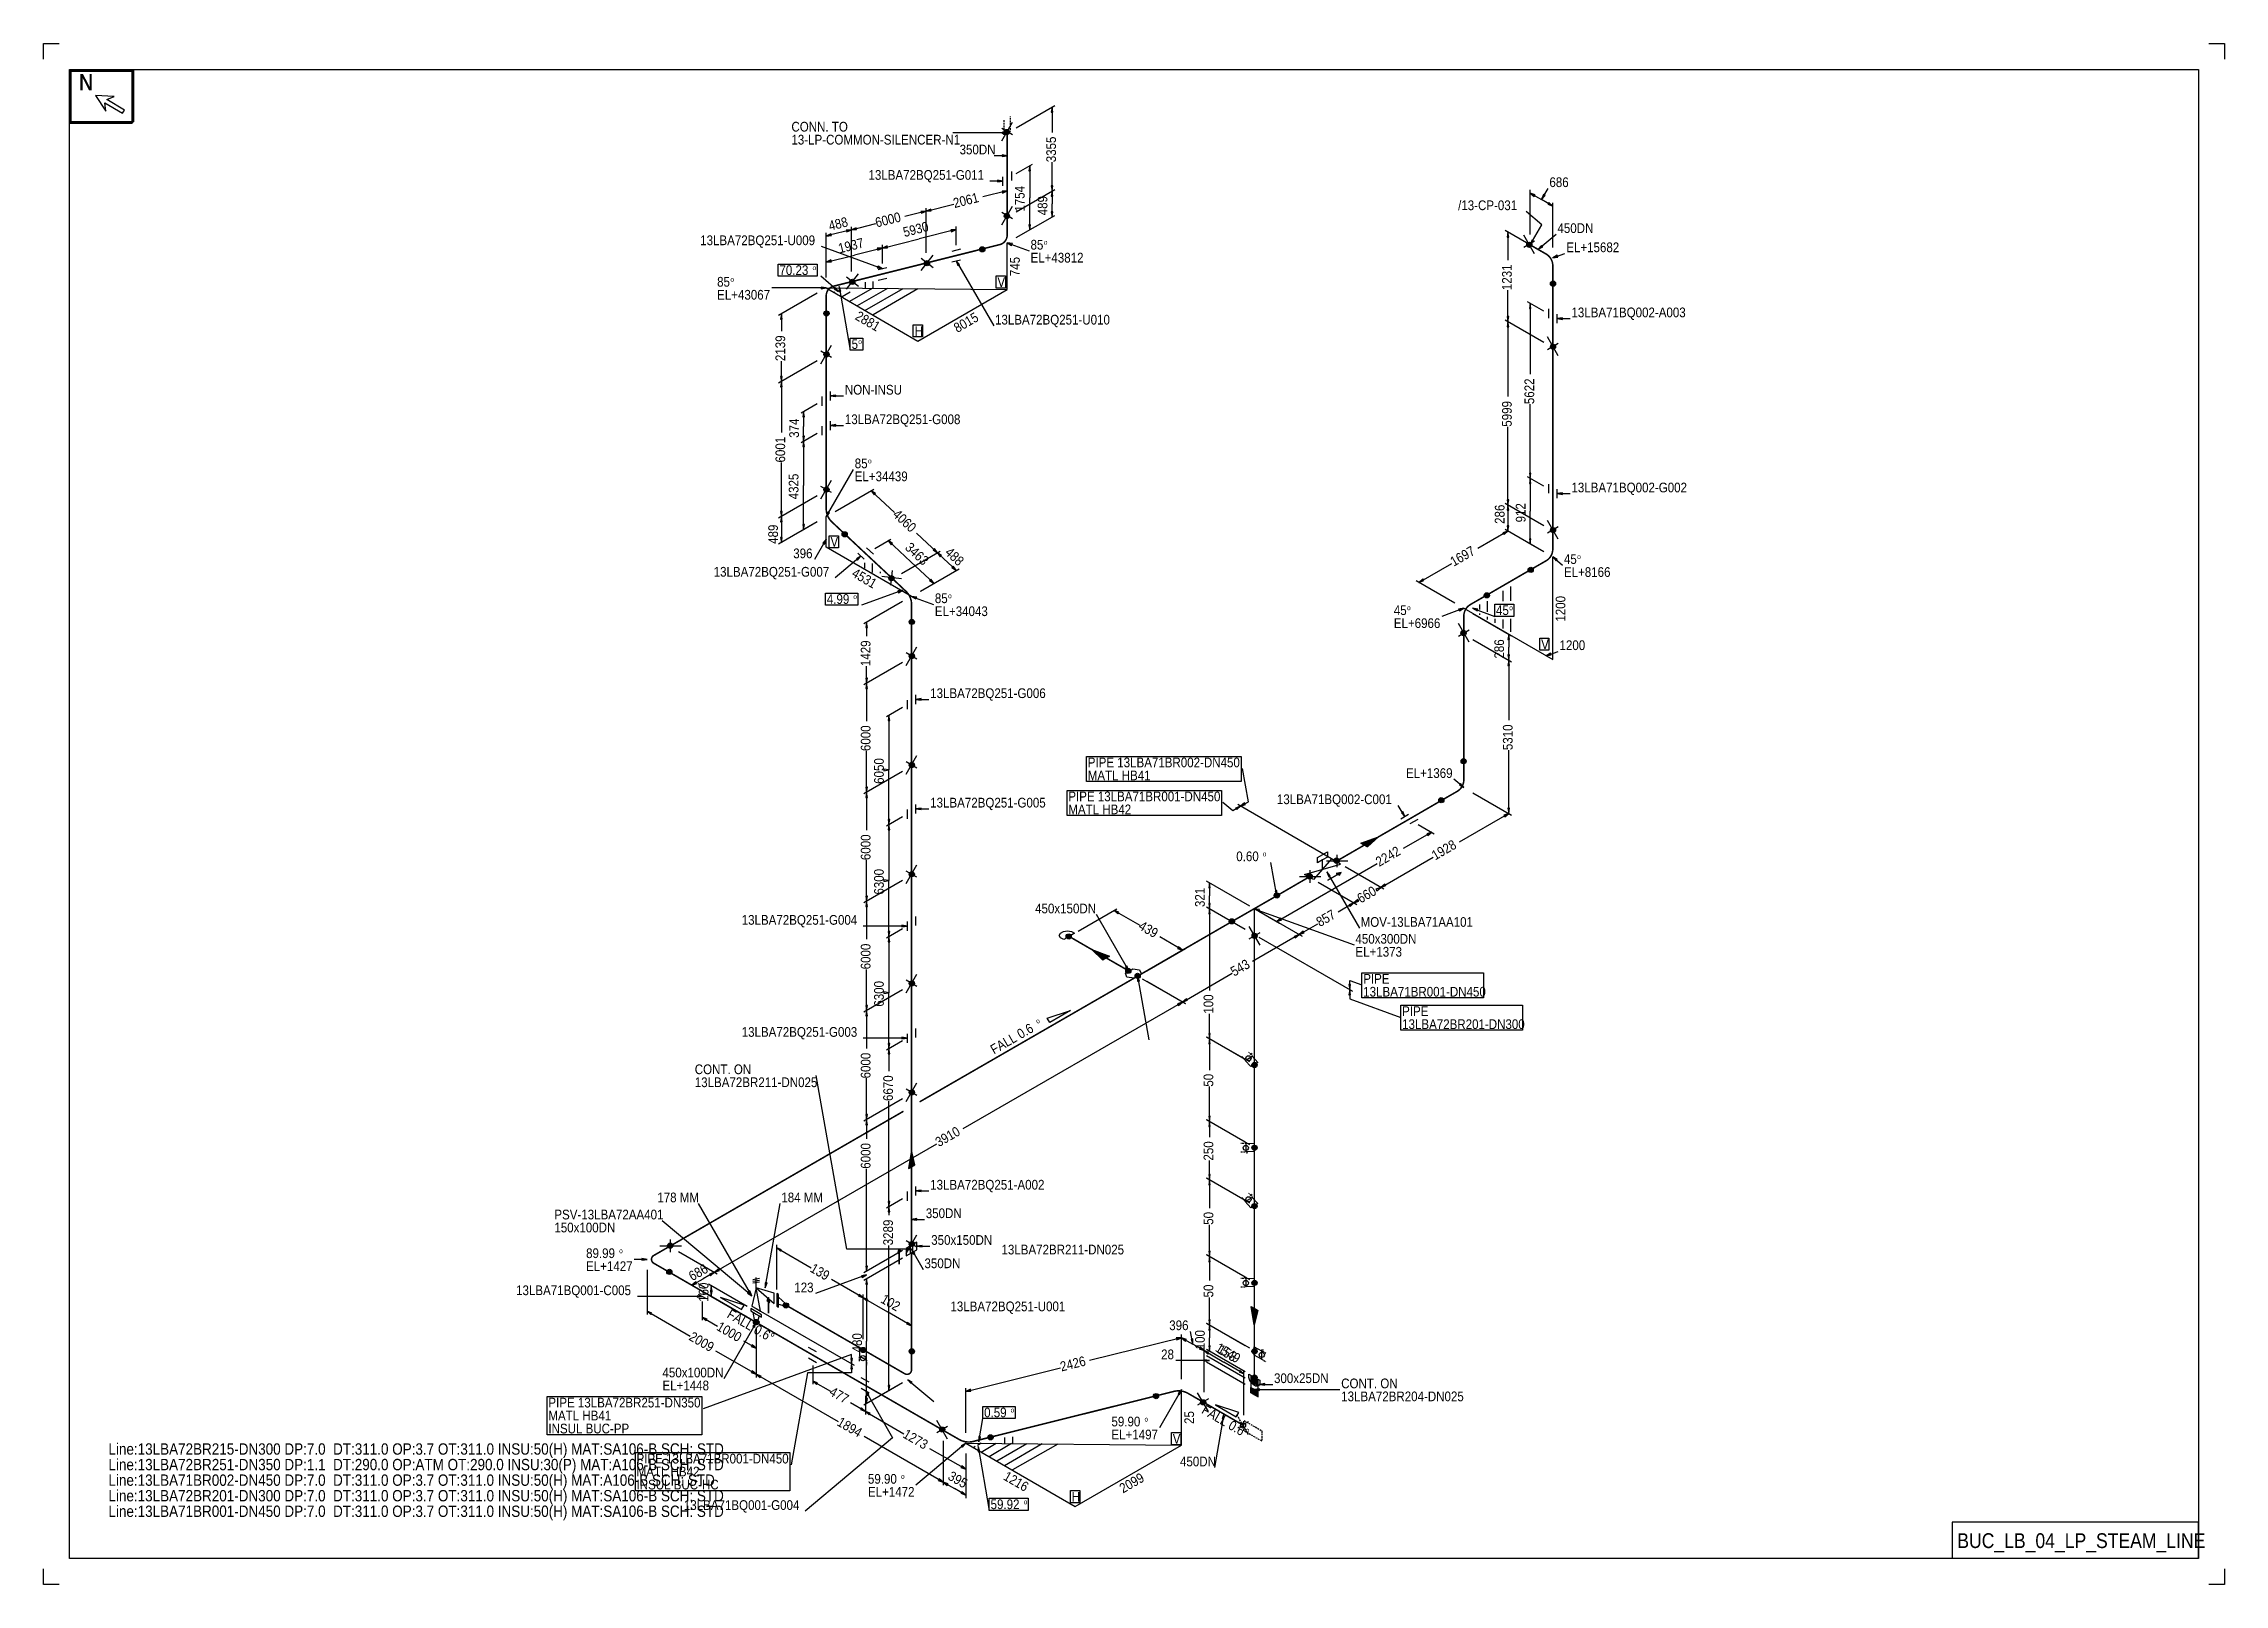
# Model space of a CAD drawing. Extents: x 0 to 841, y 0 to 594.
import ezdxf

# ---------------------------------------------------------------- set-up
doc = ezdxf.new("R2010")
doc.units = 0
doc.linetypes.add('GT100', pattern=[1, 0.666667, -0.333333])
doc.layers.add('TEE_300', color=7, linetype='Continuous')
doc.layers.add('TEE_450', color=7, linetype='Continuous')
doc.styles.add('ARIAL', font='arial.ttf')

msp = doc.modelspace()

# ---------------------------------------------------------------- texts
at = {"layer": 'ELEV', "color": 2, "style": 'ARIAL', "width": 0.85}
for s, p in [('EL+43812', (380.6, 509.6)), ('EL+15682', (587.2, 513.6)), ('EL+43067', (259.73, 495.3)), ('EL+34439', (312.8, 425.3)), ('EL+8166', (586.3, 388.4)), ('EL+34043', (343.7, 373.3)), ('EL+6966', (520.7, 368.7)), ('EL+1369', (525.4, 310.9)), ('EL+1373', (505.9, 242)), ('EL+1427', (209.2, 120.8)), ('EL+1448', (238.66, 74.8)), ('EL+1497', (411.8, 55.9)), ('EL+1472', (317.9, 33.8))]:
    msp.add_text(s, height=3.75, dxfattribs=at).set_placement(p)
at = {"layer": 'FLAN', "color": 2, "style": 'ARIAL', "width": 0.85}
for s, p in [('13LBA72BQ251-G011', (318.11, 541.5)), ('13LBA72BQ251-G008', (309, 447.3)), ('13LBA71BQ002-G002', (589.2, 421)), ('13LBA72BQ251-G007', (258.41, 388.5)), ('13LBA72BQ251-G006', (341.9, 341.7)), ('13LBA72BQ251-G005', (341.9, 299.5)), ('13LBA72BQ251-G004', (269.21, 254.3)), ('13LBA72BQ251-G003', (269.21, 211.1)), ('13LBA71BQ001-G004', (246.91, 28.7))]:
    msp.add_text(s, height=3.75, dxfattribs=at).set_placement(p)
at = {"layer": 'GT_1', "color": 2, "style": 'ARIAL', "width": 0.85}
for s, height, p in [('N', 6.25, (13.6, 576)), ('N', 6.25, (13.8, 576)), ('CONN. TO', 3.75, (288.39, 560.1)), ('13-LP-COMMON-SILENCER-N1', 3.75, (288.39, 555.1)), ('350DN', 3.75, (353.24, 551.3)), ('686', 3.75, (580.7, 538.7)), ('/13-CP-031', 3.75, (545.49, 529.8)), ('450DN', 3.75, (583.8, 521)), ('13LBA72BQ251-U009', 3.75, (253.21, 516.3)), ('85', 3.75, (380.6, 514.6)), ('o', 1.88, (385.7, 516.48)), ('70.23', 3.75, (283.77, 504.8)), ('o', 1.88, (296.52, 506.68)), ('85', 3.75, (259.73, 500.3)), ('o', 1.88, (264.83, 502.18)), ('V', 3.75, (367.83, 500.21)), ('13LBA72BQ251-U010', 3.75, (366.9, 485.7)), ('13LBA71BQ002-A003', 3.75, (589.2, 488.5)), ('5', 3.75, (311.6, 476.3)), ('o', 1.88, (314.15, 478.18)), ('H', 3.75, (335.92, 481.32)), ('NON-INSU', 3.75, (309, 458.7)), ('85', 3.75, (312.8, 430.3)), ('o', 1.88, (317.9, 432.18)), ('V', 3.75, (303.45, 400.1)), ('396', 3.75, (289.09, 395.6)), ('45', 3.75, (586.3, 393.4)), ('o', 1.88, (591.4, 395.27)), ('4.99', 3.75, (302.04, 378)), ('o', 1.88, (312.24, 379.88)), ('85', 3.75, (343.7, 378.3)), ('o', 1.88, (348.8, 380.18)), ('45', 3.75, (520.7, 373.7)), ('o', 1.88, (525.8, 375.57)), ('45', 3.75, (560.1, 373.7)), ('o', 1.88, (565.2, 375.57)), ('V', 3.75, (577.5, 360.57)), ('1200', 3.75, (584.6, 360.2)), ('PIPE 13LBA71BR002-DN450', 3.75, (402.66, 315)), ('MATL HB41', 3.75, (402.66, 310)), ('PIPE 13LBA71BR001-DN450', 3.75, (395.16, 301.9)), ('13LBA71BQ002-C001', 3.75, (475.61, 300.8)), ('MATL HB42', 3.75, (395.16, 296.9)), ('0.60', 3.75, (459.94, 278.8)), ('o', 1.88, (470.14, 280.68)), ('450x150DN', 3.75, (382.36, 258.7)), ('MOV-13LBA71AA101', 3.75, (507.9, 253.5)), ('450x300DN', 3.75, (505.9, 247)), ('13LBA71BR001-DN450', 3.75, (508.9, 226.6)), ('PIPE', 3.75, (508.9, 231.6)), ('PIPE', 3.75, (523.9, 219.1)), ('13LBA72BR201-DN300', 3.75, (523.9, 214.1)), ('CONT. ON', 3.75, (251.11, 196.7)), ('13LBA72BR211-DN025', 3.75, (251.11, 191.7)), ('13LBA72BQ251-A002', 3.75, (341.9, 152.2)), ('PSV-13LBA72AA401', 3.75, (196.96, 140.7)), ('178 MM', 3.75, (236.67, 147.3)), ('184 MM', 3.75, (284.5, 147.3)), ('350DN', 3.75, (340.2, 141.2)), ('150x100DN', 3.75, (196.96, 135.7)), ('350x150DN', 3.75, (342.3, 130.9)), ('89.99', 3.75, (209.2, 125.8)), ('o', 1.88, (221.95, 127.67)), ('13LBA72BR211-DN025', 3.75, (369.4, 127.2)), ('350DN', 3.75, (339.7, 121.9)), ('13LBA71BQ001-C005', 3.75, (182.21, 111.5)), ('123', 3.75, (289.49, 112.6)), ('13LBA72BQ251-U001', 3.75, (349.7, 105.3)), ('396', 3.75, (434.09, 98)), ('28', 3.75, (430.96, 86.8)), ('450x100DN', 3.75, (238.66, 79.8)), ('300x25DN', 3.75, (474.5, 77.6)), ('CONT. ON', 3.75, (500.4, 75.6)), ('PIPE 13LBA72BR251-DN350', 3.75, (194.66, 68.2)), ('0.59', 3.75, (362.7, 64.4)), ('o', 1.88, (372.9, 66.28)), ('13LBA72BR204-DN025', 3.75, (500.4, 70.6)), ('MATL HB41', 3.75, (194.66, 63.2)), ('INSUL BUC-PP', 3.75, (194.66, 58.2)), ('59.90', 3.75, (411.8, 60.9)), ('o', 1.88, (424.55, 62.77)), ('Line:13LBA72BR215-DN300 DP:7.0  DT:311.0 OP:3.7 OT:311.0 INSU:50(H) MAT:SA106-B SCH: STD', 4.375, (25, 50)), ('V', 3.75, (435.46, 54.27)), ('Line:13LBA72BR251-DN350 DP:1.1  DT:290.0 OP:ATM OT:290.0 INSU:30(P) MAT:A106-B SCH: STD', 4.375, (25, 44)), ('Line:13LBA71BR002-DN450 DP:7.0  DT:311.0 OP:3.7 OT:311.0 INSU:50(H) MAT:A106-B SCH: STD', 4.375, (25, 38)), ('PIPE 13LBA71BR001-DN450', 3.75, (228.66, 46.6)), ('MATL HB42', 3.75, (228.66, 41.6)), ('59.90', 3.75, (317.9, 38.8)), ('o', 1.88, (330.65, 40.67)), ('450DN', 3.75, (438.24, 45.5)), ('Line:13LBA72BR201-DN300 DP:7.0  DT:311.0 OP:3.7 OT:311.0 INSU:50(H) MAT:SA106-B SCH: STD', 4.375, (25, 32)), ('INSUL BUC-HC', 3.75, (228.66, 36.6)), ('H', 3.75, (396.51, 31.9)), ('Line:13LBA71BR001-DN450 DP:7.0  DT:311.0 OP:3.7 OT:311.0 INSU:50(H) MAT:SA106-B SCH: STD', 4.375, (25, 26)), ('59.92', 3.75, (365.2, 29)), ('o', 1.88, (377.95, 30.88)), ('BUC_LB_04_LP_STEAM_LINE', 5.7065, (738, 14))]:
    msp.add_text(s, height=height, dxfattribs=at).set_placement(p)
for s, height, rotation, p in [('3355', 3.75, 90, (390.42, 548.26)), ('1754', 3.75, 90, (378.31, 529.22)), ('2061', 3.75, 14, (351.32, 530.6)), ('489', 3.75, 90, (387.1, 527.82)), ('488', 3.75, 14, (303.27, 521.83)), ('6000', 3.75, 14, (321.27, 523.1)), ('5930', 3.75, 14.22596, (332, 519.4)), ('1937', 3.75, 13.91249, (307, 513.14)), ('745', 3.75, 90, (376.46, 504.34)), ('1231', 3.75, 90, (566.18, 498.96)), ('2881', 3.75, -30, (312.62, 487.87)), ('8015', 3.75, 30, (352.38, 482.42)), ('2139', 3.75, 90, (285.98, 471.61)), ('5622', 3.75, 90, (574.84, 455.01)), ('5999', 3.75, 90, (566.18, 446.31)), ('374', 3.75, 90, (291.3, 442.02)), ('6001', 3.75, 90, (285.98, 432.51)), ('4325', 3.75, 90, (291.11, 418.32)), ('4060', 3.75, -43, (327.14, 412.06)), ('286', 3.75, 90, (563.4, 408.85)), ('912', 3.75, 90, (571.5, 409.42)), ('489', 3.75, 90, (283.2, 401.14)), ('3463', 3.75, 316.99788, (331.92, 399.32)), ('488', 3.75, -43, (347.31, 397.44)), ('1697', 3.75, 30, (543.83, 392.33)), ('4531', 3.75, -30, (311.32, 388.76)), ('1200', 3.75, 90, (586.86, 371.16)), ('1429', 3.75, 90, (318.88, 354.01)), ('286', 3.75, 90, (563.2, 356.92)), ('6000', 3.75, 90, (318.88, 321.26)), ('5310', 3.75, 90, (566.52, 321.61)), ('6050', 3.75, 90, (324.01, 308.62)), ('6000', 3.75, 90, (318.88, 279.21)), ('1928', 3.75, 30, (536.67, 279.08)), ('2242', 3.75, 30, (515.07, 276.59)), ('6300', 3.75, 90, (324.01, 265.92)), ('660', 3.75, 30, (507.93, 262.47)), ('321', 3.75, 90, (447.8, 261.12)), ('439', 3.75, -30, (421.93, 252.78)), ('857', 3.75, 30, (492.18, 253.37)), ('6000', 3.75, 90, (318.88, 237.11)), ('543', 3.75, 30, (459.13, 234.27)), ('6300', 3.75, 90, (324.01, 222.72)), ('100', 3.75, 90, (451.08, 220.02)), ('o', 1.88, 30, (383.24, 216.05)), ('6000', 3.75, 90, (318.88, 195.06)), ('6670', 3.75, 90, (327.54, 186.34)), ('50', 3.75, 90, (451.08, 191.88)), ('6000', 3.75, 90, (318.88, 160.24)), ('3910', 3.75, 30, (345.27, 168.53)), ('250', 3.75, 90, (451.08, 163.39)), ('50', 3.75, 90, (451.08, 138.63)), ('3289', 3.75, 90, (327.54, 130.72)), ('686', 3.75, 29.60445, (250.14, 116.85)), ('139', 3.75, -30, (295.26, 120.73)), ('160', 3.75, 90, (256.4, 108.91)), ('102', 3.75, 330.12401, (322.5, 108.84)), ('50', 3.75, 90, (451.08, 110.63)), ('1000', 3.75, -30, (259.2, 98.27)), ('2009', 3.75, -30, (248.55, 94.42)), ('480', 3.75, 90, (315.6, 89.42)), ('100', 3.75, 90, (447.8, 90.62)), ('1549', 3.75, 329.69732, (451.56, 90.13)), ('2426', 3.75, 14, (392.57, 82.05)), ('153', 3.75, 329.69732, (452.33, 89.46)), ('477', 3.75, -30, (302.66, 73.18)), ('1894', 3.75, -30, (305.65, 61.47)), ('1273', 3.75, -30, (331.05, 56.82)), ('25', 3.75, 90, (443.66, 61.83)), ('395', 3.75, 329.82648, (348.42, 40.65)), ('1216', 3.75, -30, (369.82, 40.56)), ('2099', 3.75, 30, (416.27, 35.02))]:
    msp.add_text(s, height=height, rotation=rotation, dxfattribs=at).set_placement(p)
at = {"layer": 'TPIPE1', "color": 4, "style": 'ARIAL', "width": 0.85}
msp.add_text('FALL 0.6°', height=3.75, rotation=329.97543, dxfattribs=at).set_placement((446.22, 66.14))
at = {"layer": 'TPIPE13', "color": 4, "style": 'ARIAL', "width": 0.85}
msp.add_text('FALL 0.6', height=3.75, rotation=30, dxfattribs=at).set_placement((366.51, 204.23))
at = {"layer": 'TPIPE3', "color": 4, "style": 'ARIAL', "width": 0.85}
msp.add_text('FALL 0.6°', height=3.75, rotation=-29.98164, dxfattribs=at).set_placement((263.22, 103.04))

# ---------------------------------------------------------------- linework, layer by layer
at = {"color": 2}
for centre, radius in [((371.49, 559.93), 0.85), ((371.49, 559.93), 0.7), ((371.49, 559.93), 0.55), ((371.49, 559.93), 0.4), ((371.49, 559.93), 0.25), ((371.49, 527.53), 0.85), ((371.49, 527.53), 0.7), ((371.49, 527.53), 0.55), ((371.49, 527.53), 0.4), ((371.49, 527.53), 0.25), ((362, 514.71), 0.85), ((362, 514.71), 0.7), ((362, 514.71), 0.55), ((362, 514.71), 0.4), ((362, 514.71), 0.25), ((572.96, 516.46), 0.85), ((572.96, 516.46), 0.7), ((572.96, 516.46), 0.55), ((572.96, 516.46), 0.4), ((572.96, 516.46), 0.25), ((340.69, 509.36), 0.85), ((340.69, 509.36), 0.7), ((340.69, 509.36), 0.55), ((340.69, 509.36), 0.4), ((340.69, 509.36), 0.25), ((311.89, 502.16), 0.85), ((311.89, 502.16), 0.7), ((311.89, 502.16), 0.55), ((311.89, 502.16), 0.4), ((311.89, 502.16), 0.25), ((582.09, 501.46), 0.85), ((582.09, 501.46), 0.7), ((582.09, 501.46), 0.55), ((582.09, 501.46), 0.4), ((582.09, 501.46), 0.25), ((301.89, 489.96), 0.85), ((301.89, 489.96), 0.7), ((301.89, 489.96), 0.55), ((301.89, 489.96), 0.4), ((301.89, 489.96), 0.25), ((301.91, 474.17), 0.85), ((301.91, 474.17), 0.7), ((301.91, 474.17), 0.55), ((301.91, 474.17), 0.4), ((301.91, 474.17), 0.25), ((582.11, 477.13), 0.85), ((582.11, 477.13), 0.7), ((582.11, 477.13), 0.55), ((582.11, 477.13), 0.4), ((582.11, 477.13), 0.25), ((301.91, 422.07), 0.85), ((301.91, 422.07), 0.7), ((301.91, 422.07), 0.55), ((301.91, 422.07), 0.4), ((301.91, 422.07), 0.25), ((308.93, 404.81), 0.85), ((308.93, 404.81), 0.7), ((308.93, 404.81), 0.55), ((308.93, 404.81), 0.4), ((308.93, 404.81), 0.25), ((582.11, 406.43), 0.85), ((582.11, 406.43), 0.7), ((582.11, 406.43), 0.55), ((582.11, 406.43), 0.4), ((582.11, 406.43), 0.25), ((326.99, 387.91), 0.85), ((326.99, 387.91), 0.7), ((326.99, 387.91), 0.55), ((326.99, 387.91), 0.4), ((326.99, 387.91), 0.25), ((573.49, 391.1), 0.85), ((573.49, 391.1), 0.7), ((573.49, 391.1), 0.55), ((573.49, 391.1), 0.4), ((573.49, 391.1), 0.25), ((556.59, 381.3), 0.85), ((556.59, 381.3), 0.7), ((556.59, 381.3), 0.55), ((556.59, 381.3), 0.4), ((556.59, 381.3), 0.25), ((334.79, 371.06), 0.85), ((334.79, 371.06), 0.7), ((334.79, 371.06), 0.55), ((334.79, 371.06), 0.4), ((334.79, 371.06), 0.25), ((547.59, 366.77), 0.85), ((547.59, 366.77), 0.7), ((547.59, 366.77), 0.55), ((547.59, 366.77), 0.4), ((547.59, 366.77), 0.25), ((334.81, 357.87), 0.85), ((334.81, 357.87), 0.7), ((334.81, 357.87), 0.55), ((334.81, 357.87), 0.4), ((334.81, 357.87), 0.25), ((334.81, 315.87), 0.85), ((334.81, 315.87), 0.7), ((334.81, 315.87), 0.55), ((334.81, 315.87), 0.4), ((334.81, 315.87), 0.25), ((547.61, 317.36), 0.85), ((547.61, 317.36), 0.7), ((547.61, 317.36), 0.55), ((547.61, 317.36), 0.4), ((547.61, 317.36), 0.25), ((539, 302.3), 0.85), ((539, 302.3), 0.7), ((539, 302.3), 0.55), ((539, 302.3), 0.4), ((539, 302.3), 0.25), ((498.64, 278.99), 0.85), ((498.64, 278.99), 0.7), ((498.64, 278.99), 0.55), ((498.64, 278.99), 0.4), ((498.64, 278.99), 0.25), ((334.81, 273.77), 0.85), ((334.81, 273.77), 0.7), ((334.81, 273.77), 0.55), ((334.81, 273.77), 0.4), ((334.81, 273.77), 0.25), ((488.24, 272.99), 0.85), ((488.24, 272.99), 0.7), ((488.24, 272.99), 0.55), ((488.24, 272.99), 0.4), ((488.24, 272.99), 0.25), ((475.6, 265.6), 0.85), ((475.6, 265.6), 0.7), ((475.6, 265.6), 0.55), ((475.6, 265.6), 0.4), ((475.6, 265.6), 0.25), ((458.2, 255.6), 0.85), ((458.2, 255.6), 0.7), ((458.2, 255.6), 0.55), ((458.2, 255.6), 0.4), ((458.2, 255.6), 0.25), ((395.31, 249.8), 0.85), ((395.31, 249.8), 0.7), ((395.31, 249.8), 0.55), ((395.31, 249.8), 0.4), ((395.31, 249.8), 0.25), ((467.01, 250.03), 0.85), ((467.01, 250.03), 0.7), ((467.01, 250.03), 0.55), ((467.01, 250.03), 0.4), ((467.01, 250.03), 0.25), ((418.31, 236.5), 0.85), ((418.31, 236.5), 0.7), ((418.31, 236.5), 0.55), ((418.31, 236.5), 0.4), ((418.31, 236.5), 0.25), ((334.81, 231.67), 0.85), ((334.81, 231.67), 0.7), ((334.81, 231.67), 0.55), ((334.81, 231.67), 0.4), ((334.81, 231.67), 0.25), ((421.9, 234.6), 0.85), ((421.9, 234.6), 0.7), ((421.9, 234.6), 0.55), ((421.9, 234.6), 0.4), ((421.9, 234.6), 0.25), ((466.99, 200.24), 0.85), ((466.99, 200.24), 0.7), ((466.99, 200.24), 0.55), ((466.99, 200.24), 0.4), ((466.99, 200.24), 0.25), ((334.81, 189.67), 0.85), ((334.81, 189.67), 0.7), ((334.81, 189.67), 0.55), ((334.81, 189.67), 0.4), ((334.81, 189.67), 0.25), ((466.99, 168.34), 0.85), ((466.99, 168.34), 0.7), ((466.99, 168.34), 0.55), ((466.99, 168.34), 0.4), ((466.99, 168.34), 0.25), ((466.99, 145.84), 0.85), ((466.99, 145.84), 0.7), ((466.99, 145.84), 0.55), ((466.99, 145.84), 0.4), ((466.99, 145.84), 0.25), ((241.64, 130.59), 0.85), ((241.64, 130.59), 0.7), ((241.64, 130.59), 0.55), ((241.64, 130.59), 0.4), ((241.64, 130.59), 0.25), ((334.81, 131.17), 0.85), ((334.81, 131.17), 0.7), ((334.81, 131.17), 0.55), ((334.81, 131.17), 0.4), ((334.81, 131.17), 0.25), ((241.31, 120.46), 0.85), ((241.31, 120.46), 0.7), ((241.31, 120.46), 0.55), ((241.31, 120.46), 0.4), ((241.31, 120.46), 0.25), ((466.99, 116.24), 0.85), ((466.99, 116.24), 0.7), ((466.99, 116.24), 0.55), ((466.99, 116.24), 0.4), ((466.99, 116.24), 0.25), ((274.71, 101.16), 0.85), ((274.71, 101.16), 0.7), ((274.89, 101.06), 0.85), ((274.71, 101.16), 0.55), ((274.89, 101.06), 0.7), ((274.71, 101.16), 0.4), ((274.89, 101.06), 0.55), ((274.71, 101.16), 0.25), ((274.89, 101.06), 0.4), ((274.89, 101.06), 0.25), ((286.29, 107.54), 0.85), ((286.29, 107.54), 0.7), ((286.29, 107.54), 0.55), ((286.29, 107.54), 0.4), ((286.29, 107.54), 0.25), ((316.09, 90.34), 0.85), ((316.09, 90.34), 0.85), ((316.09, 90.34), 0.7), ((316.09, 90.34), 0.7), ((316.09, 90.34), 0.55), ((316.09, 90.34), 0.55), ((316.09, 90.34), 0.4), ((316.09, 90.34), 0.4), ((316.09, 90.34), 0.25), ((316.09, 90.34), 0.25), ((334.79, 89.86), 0.85), ((334.79, 89.86), 0.7), ((334.79, 89.86), 0.55), ((334.79, 89.86), 0.4), ((334.79, 89.86), 0.25), ((466.99, 89.84), 0.85), ((466.99, 89.84), 0.7), ((466.99, 89.84), 0.55), ((466.99, 89.84), 0.4), ((466.99, 89.84), 0.25), ((466.99, 79.74), 0.85), ((466.99, 79.74), 0.7), ((466.99, 79.74), 0.55), ((466.99, 79.74), 0.4), ((466.99, 79.74), 0.25), ((429, 72.57), 0.85), ((429, 72.57), 0.7), ((429, 72.57), 0.55), ((429, 72.57), 0.4), ((429, 72.57), 0.25), ((447.16, 70.16), 0.85), ((447.16, 70.16), 0.7), ((447.16, 70.16), 0.55), ((447.16, 70.16), 0.4), ((447.16, 70.16), 0.25), ((346.56, 59.74), 0.85), ((346.56, 59.74), 0.7), ((346.56, 59.74), 0.55), ((346.56, 59.74), 0.4), ((346.56, 59.74), 0.25), ((365.2, 56.67), 0.85), ((365.2, 56.67), 0.7), ((365.2, 56.67), 0.55), ((365.2, 56.67), 0.4), ((365.2, 56.67), 0.25)]:
    msp.add_circle(centre, radius, dxfattribs=at)
at = {"layer": 'AD1', "color": 3, "flags": 128}
msp.add_lwpolyline([(437.3, 245.2), (439.2, 244.5), (437.7, 245.8)], dxfattribs=at)
at = {"layer": 'ARROW', "color": 7}
for p, q in [((388.6, 567.6), (389.2, 567.6)), ((369.6, 559.9), (369.6, 559.3)), ((369.6, 551.1), (369.6, 550.5)), ((367.9, 541.3), (367.9, 540.7)), ((380, 544.9), (380.6, 544.9)), ((389.2, 539.2), (388.6, 539.2)), ((342.3, 529.5), (342.1, 530.2)), ((369.6, 537.1), (369.8, 536.4)), ((388.6, 535.2), (389.2, 535.2)), ((574.8, 535.1), (575.2, 535.7)), ((579, 535.4), (578.4, 535.8)), ((580.5, 532.7), (580.1, 532.1)), ((309.5, 522.1), (309.7, 521.4)), ((313.5, 522.4), (313.3, 523)), ((338.3, 529.3), (338.5, 528.6)), ((349.9, 522.2), (350.1, 521.5)), ((380.6, 524.2), (380, 524.2)), ((389.2, 529.2), (388.6, 529.2)), ((303.8, 520), (303.6, 520.7)), ((321.5, 515.1), (321.7, 514.4)), ((325.5, 515.3), (325.3, 516)), ((373.3, 516.2), (373.6, 516.9)), ((564.4, 519.4), (565, 519.4)), ((574.6, 517.9), (574, 518.3)), ((578.1, 515.7), (577.7, 516.2)), ((303.8, 509.9), (303.6, 510.6)), ((321.8, 508.2), (321.5, 507.6)), ((352.6, 508.4), (353.2, 508.8)), ((584, 511.7), (583.7, 512.4)), ((299.8, 500.1), (299.8, 499.5)), ((305.3, 500), (304.9, 499.5)), ((306.8, 498.4), (307.5, 498.5)), ((284.2, 487.8), (284.8, 487.8)), ((565, 488.8), (564.4, 488.8)), ((573, 491.9), (573.6, 491.9)), ((585.7, 487.7), (585.7, 488.3)), ((564.4, 484.8), (565, 484.8)), ((284.8, 465.7), (284.2, 465.7)), ((284.2, 461.7), (284.8, 461.7)), ((305.5, 457.9), (305.5, 458.5)), ((292.8, 450.1), (293.4, 450.1)), ((305.5, 446.5), (305.5, 447.1)), ((293.4, 442.7), (292.8, 442.7)), ((292.8, 438.7), (293.4, 438.7)), ((320.3, 420), (320.8, 420.5)), ((573.6, 428.4), (573, 428.4)), ((573, 424.4), (573.6, 424.4)), ((585.7, 420.2), (585.7, 420.8)), ((284.8, 413.6), (284.2, 413.6)), ((303.1, 413.1), (302.5, 413.5)), ((565, 418.1), (564.4, 418.1)), ((564.4, 414.1), (565, 414.1)), ((284.2, 409.6), (284.8, 409.6)), ((293.4, 408.6), (292.8, 408.6)), ((562.8, 405.4), (563.2, 404.8)), ((565, 408.1), (564.4, 408.1)), ((284.8, 403.6), (284.2, 403.6)), ((300.5, 401.4), (301.1, 401)), ((313.5, 395.4), (313.9, 394.9)), ((326.9, 400.8), (327.4, 401.3)), ((343.5, 399.3), (343, 398.8)), ((345.8, 396.1), (346.3, 396.6)), ((573.6, 403.1), (573, 403.1)), ((342.2, 387.5), (341.7, 387)), ((350.8, 392.5), (350.3, 392)), ((532.3, 387), (531.9, 387.6)), ((583.3, 394.6), (583.7, 395.1)), ((329.4, 383), (329.7, 382.3)), ((336.4, 379.9), (336.7, 380.6)), ((545.7, 376), (546, 375.3)), ((552.8, 375.3), (553.1, 376)), ((317.1, 368.9), (317.7, 368.9)), ((564.7, 364.3), (565.3, 364.3)), ((565.3, 358.3), (564.7, 358.3)), ((564.7, 354.3), (565.3, 354.3)), ((581.4, 358.3), (581.1, 359)), ((317.7, 349.4), (317.1, 349.4)), ((317.1, 345.4), (317.7, 345.4)), ((338.4, 340.9), (338.4, 341.5)), ((325.7, 333.1), (326.3, 333.1)), ((324, 314.3), (324, 313.7)), ((317.7, 307.4), (317.1, 307.4)), ((317.1, 303.4), (317.7, 303.4)), ((546.4, 308.7), (546, 308.2)), ((326.3, 294.9), (325.7, 294.9)), ((338.4, 298.7), (338.4, 299.3)), ((459.7, 299.3), (460.1, 298.7)), ((463.5, 300.7), (463.1, 301.3)), ((524.2, 297.9), (523.6, 297.5)), ((563.1, 296.5), (563.5, 295.9)), ((565.3, 299.2), (564.7, 299.2)), ((325.7, 290.9), (326.3, 290.9)), ((533.4, 289.3), (533.8, 288.7)), ((324, 271.6), (324, 271)), ((495.6, 272.8), (496.2, 273.2)), ((517.6, 269.4), (517.2, 270)), ((317.7, 265.3), (317.1, 265.3)), ((317.1, 261.3), (317.7, 261.3)), ((449.3, 268.5), (449.9, 268.5)), ((449.9, 262.5), (449.3, 262.5)), ((475.6, 267.5), (474.9, 267.4)), ((503.4, 262), (503.8, 261.4)), ((507.2, 263.4), (506.8, 264)), ((513.8, 268), (514.2, 267.4)), ((331, 254.1), (331, 253.5)), ((414.3, 258.5), (414.7, 259.1)), ((449.3, 258.5), (449.9, 258.5)), ((468.6, 259.5), (468.9, 260.2)), ((477.5, 256.2), (477.1, 256.8)), ((326.3, 251.7), (325.7, 251.7)), ((325.7, 247.7), (326.3, 247.7)), ((482.3, 249.8), (482.7, 249.2)), ((486.1, 251.2), (485.7, 251.8)), ((417.8, 238.4), (417.2, 238)), ((324, 228.4), (324, 227.8)), ((421.9, 232.5), (422.6, 232.6)), ((504, 231.3), (503.4, 231.3)), ((503.4, 227.3), (504, 227.3)), ((317.7, 223.2), (317.1, 223.2)), ((317.1, 219.2), (317.7, 219.2)), ((437.3, 223.8), (437.7, 223.2)), ((441.1, 225.2), (440.7, 225.8)), ((331, 210.9), (331, 210.3)), ((449.9, 212.4), (449.3, 212.4)), ((326.3, 208.5), (325.7, 208.5)), ((325.7, 204.5), (326.3, 204.5)), ((449.3, 208.4), (449.9, 208.4)), ((466.1, 204.3), (465.5, 204.7)), ((317.7, 181.2), (317.1, 181.2)), ((317.1, 177.2), (317.7, 177.2)), ((449.9, 180.5), (449.3, 180.5)), ((449.3, 176.5), (449.9, 176.5)), ((463.7, 166.4), (464.4, 166.5)), ((338.4, 151.4), (338.4, 152)), ((449.9, 158), (449.3, 158)), ((449.3, 154), (449.9, 154)), ((326.3, 147.6), (325.7, 147.6)), ((325.7, 143.6), (326.3, 143.6)), ((466.1, 149.9), (465.5, 150.3)), ((336.7, 140.4), (336.7, 141)), ((284.2, 128.4), (284.6, 129)), ((332.7, 129.5), (332.7, 128.9)), ((335.4, 127.3), (336, 127.7)), ((338.8, 130.1), (338.8, 130.7)), ((449.9, 128.4), (449.3, 128.4)), ((230.7, 125.6), (230.7, 125)), ((256.8, 119.6), (257.2, 119)), ((260.6, 121), (260.2, 121.6)), ((315.4, 119), (315.7, 118.3)), ((317.7, 122.7), (317.1, 122.7)), ((449.3, 124.4), (449.9, 124.4)), ((463.7, 118.3), (463, 118.2)), ((251.9, 116), (251.5, 116.6)), ((252, 111.3), (252, 110.7)), ((257.2, 113.1), (257.8, 113.1)), ((257.8, 113), (257.2, 113)), ((271.8, 112.8), (271.4, 112.3)), ((272.4, 113.2), (271.8, 112.8)), ((279, 116.2), (278.3, 116.3)), ((314.5, 111.8), (314.1, 111.2)), ((317.1, 115.8), (317.7, 115.8)), ((317.5, 109.2), (317.9, 109.8)), ((234.2, 104), (234.6, 104.6)), ((255.5, 101.7), (255.9, 102.3)), ((333.2, 101), (332.8, 100.4)), ((449.9, 102), (449.3, 102)), ((273.5, 99.5), (274.1, 99.1)), ((436.8, 95), (437, 94.3)), ((440.3, 93.8), (440.7, 94.4)), ((443.2, 94.6), (442.5, 94.5)), ((449.3, 98), (449.9, 98)), ((273.3, 92.3), (272.9, 91.7)), ((311.9, 87.1), (311.3, 87.1)), ((446, 91.4), (445.6, 90.8)), ((447.6, 86.6), (447.6, 86)), ((449, 88.8), (449.4, 89.4)), ((449.9, 91.9), (449.3, 91.9)), ((470.4, 90.3), (469.7, 90.4)), ((273.3, 82.3), (272.9, 81.7)), ((276.3, 79.7), (276.7, 80.3)), ((298.1, 77.1), (298.5, 77.7)), ((311.3, 83.1), (311.9, 83.1)), ((326.3, 76.7), (325.7, 76.7)), ((334.6, 77.4), (335, 77.9)), ((461.4, 82.5), (461, 81.9)), ((471, 76.8), (471, 77.4)), ((315.4, 68), (315, 67.4)), ((317.7, 71.7), (317.1, 71.7)), ((317.6, 72.8), (318.2, 73.2)), ((357.6, 74.5), (357.4, 75.2)), ((437.5, 73.6), (438.1, 73.2)), ((468.9, 74.8), (468.9, 75.4)), ((318.4, 65.4), (318.8, 66)), ((454.5, 63.8), (455.2, 63.7)), ((353.9, 53.4), (354.3, 52.9)), ((360.4, 51.1), (361.1, 51.2)), ((361.3, 56.9), (360.6, 57)), ((354.1, 45.7), (353.7, 45.1)), ((345.4, 40.7), (345, 40.1)), ((348.4, 38.1), (348.8, 38.7)), ((354.1, 35.7), (353.7, 35.1))]:
    msp.add_line(p, q, dxfattribs=at)
at = {"layer": 'ARROW', "color": 3}
msp.add_line((437.7, 245.8), (437.3, 245.2), dxfattribs=at)
at = {"layer": 'CAP', "color": 2, "flags": 128}
for points in [[(395.5, 249.8), (393.4, 248.6), (392.2, 249.3), (391.7, 250.2), (392.2, 251.1), (393.3, 251.7), (394.8, 252), (396.4, 251.7), (397.6, 251), (395.5, 249.8)], [(466.9, 79.9), (469, 78.7), (469, 77.3), (468.5, 76.4), (467.4, 76.4), (466.4, 77), (465.3, 78.2), (464.8, 79.7), (464.8, 81.1), (466.9, 79.9)]]:
    msp.add_lwpolyline(points, dxfattribs=at)
at = {"layer": 'ELBO', "color": 3, "const_width": 0.6, "flags": 128}
for points in [[(368.7, 516.5, 0.343471), (371.6, 520.2)], [(582, 508.4, 0.268126), (579.4, 512.9)], [(301.8, 496.8, -0.345189), (304.7, 500.5)], [(304, 409.6, -0.205729), (301.8, 414.6)], [(579.4, 394.6, 0.267786), (582, 399.1)], [(334.7, 377.9, 0.210278), (332.5, 382.9)], [(547.7, 373.3, -0.268116), (550.3, 377.8)], [(545.1, 305.7, 0.267786), (547.7, 310.2)], [(235.3, 123.8, -0.57736), (235.3, 126.8)], [(332.1, 81.2, 0.577127), (334.7, 82.7)], [(441.4, 73.6, 0.191875), (435.9, 74.4)], [(358.5, 55.1, -0.196871), (353, 55.9)]]:
    msp.add_lwpolyline(points, format="xyb", dxfattribs=at)
at = {"layer": 'FLAN', "color": 2, "flags": 128}
for points in [[(282.7, 109.7), (282.7, 107.3), (283.4, 106.9), (283.4, 111.7), (282.7, 112.1), (282.7, 109.7)], [(274.8, 104.2), (276.9, 103), (276.9, 103.9), (272.7, 106.3), (272.7, 105.4), (274.8, 104.2)]]:
    msp.add_lwpolyline(points, dxfattribs=at)
at = {"layer": 'G1', "color": 4, "flags": 128}
msp.add_lwpolyline([(439.2, 244.5), (430.5, 249.6)], dxfattribs=at)
at = {"layer": 'GT_1', "flags": 128}
for points in [[(0, 588), (0, 594), (6, 594)], [(835, 594), (841, 594), (841, 588)], [(389.2, 567.6), (388.9, 569.6), (388.6, 567.6)], [(369.6, 559.3), (371.6, 559.6), (369.6, 559.9)], [(369.6, 550.5), (371.6, 550.8), (369.6, 551.1)], [(367.9, 540.7), (369.9, 541), (367.9, 541.3)], [(342.1, 530.2), (340.3, 529.4), (342.3, 529.5)], [(369.8, 536.4), (371.6, 537.2), (369.6, 537.1)], [(309.7, 521.4), (311.5, 522.2), (309.5, 522.1)], [(313.3, 523), (311.5, 522.2), (313.5, 522.4)], [(338.5, 528.6), (340.3, 529.4), (338.3, 529.3)], [(573.3, 516.4), (577.8, 524.2), (571.7, 529.3)], [(303.6, 520.7), (301.8, 519.8), (303.8, 520)], [(373.6, 516.9), (371.6, 517.2), (373.3, 516.2)], [(565, 519.4), (564.7, 521.4), (564.4, 519.4)], [(574, 518.3), (573.3, 516.4), (574.6, 517.9)], [(577.7, 516.2), (576.4, 514.7), (578.1, 515.7)], [(321.5, 507.6), (323.5, 507.2), (321.8, 508.2)], [(353.2, 508.8), (351.9, 510.3), (352.6, 508.4)], [(583.7, 512.4), (582, 511.4), (584, 511.7)], [(299.8, 499.5), (301.8, 499.8), (299.8, 500.1)], [(304.9, 499.5), (306.6, 498.5), (305.3, 500)], [(307.5, 498.5), (306.8, 500.4), (306.8, 498.4)], [(284.8, 487.8), (284.5, 489.8), (284.2, 487.8)], [(564.4, 488.8), (564.7, 486.8), (565, 488.8)], [(573.6, 491.9), (573.3, 493.9), (573, 491.9)], [(585.7, 488.3), (583.7, 488), (585.7, 487.7)], [(565, 484.8), (564.7, 486.8), (564.4, 484.8)], [(284.2, 465.7), (284.5, 463.7), (284.8, 465.7)], [(284.8, 461.7), (284.5, 463.7), (284.2, 461.7)], [(305.5, 458.5), (303.5, 458.2), (305.5, 457.9)], [(305.5, 447.1), (303.5, 446.8), (305.5, 446.5)], [(320.8, 420.5), (319.1, 421.6), (320.3, 420)], [(585.7, 420.8), (583.7, 420.5), (585.7, 420.2)], [(284.2, 413.6), (284.5, 411.6), (284.8, 413.6)], [(302.5, 413.5), (301.8, 411.6), (303.1, 413.1)], [(564.4, 418.1), (564.7, 416.1), (565, 418.1)], [(565, 414.1), (564.7, 416.1), (564.4, 414.1)], [(284.8, 409.6), (284.5, 411.6), (284.2, 409.6)], [(563.2, 404.8), (564.7, 406.1), (562.8, 405.4)], [(564.4, 408.1), (564.7, 406.1), (565, 408.1)], [(284.2, 403.6), (284.5, 401.6), (284.8, 403.6)], [(301.1, 401), (301.8, 402.9), (300.5, 401.4)], [(313.9, 394.9), (315.2, 396.4), (313.5, 395.4)], [(343, 398.8), (344.7, 397.7), (343.5, 399.3)], [(346.3, 396.6), (344.7, 397.7), (345.8, 396.1)], [(583.7, 395.1), (582, 396.1), (583.3, 394.6)], [(350.3, 392), (352, 390.9), (350.8, 392.5)], [(531.9, 387.6), (530.4, 386.3), (532.3, 387)], [(329.7, 382.3), (331.4, 383.3), (329.4, 383)], [(336.7, 380.6), (334.7, 380.9), (336.4, 379.9)], [(317.7, 368.9), (317.4, 370.9), (317.1, 368.9)], [(546, 375.3), (547.7, 376.3), (545.7, 376)], [(553.1, 376), (551.1, 376.3), (552.8, 375.3)], [(581.1, 359), (579.4, 358), (581.4, 358.3)], [(317.1, 349.4), (317.4, 347.4), (317.7, 349.4)], [(317.7, 345.4), (317.4, 347.4), (317.1, 345.4)], [(338.4, 341.5), (336.4, 341.2), (338.4, 340.9)], [(317.1, 307.4), (317.4, 305.4), (317.7, 307.4)], [(317.7, 303.4), (317.4, 305.4), (317.1, 303.4)], [(546, 308.2), (547.7, 307.2), (546.4, 308.7)], [(338.4, 299.3), (336.4, 299), (338.4, 298.7)], [(463.1, 301.3), (461.6, 300), (463.5, 300.7)], [(523.6, 297.5), (524.9, 296), (524.2, 297.9)], [(563.5, 295.9), (565, 297.2), (563.1, 296.5)], [(564.7, 299.2), (565, 297.2), (565.3, 299.2)], [(533.8, 288.7), (535.3, 290), (533.4, 289.3)], [(496.2, 273.2), (494.9, 274.7), (495.6, 272.8)], [(517.2, 270), (515.7, 268.7), (517.6, 269.4)], [(317.1, 265.3), (317.4, 263.3), (317.7, 265.3)], [(317.7, 261.3), (317.4, 263.3), (317.1, 261.3)], [(474.9, 267.4), (475.6, 265.5), (475.6, 267.5)], [(503.8, 261.4), (505.3, 262.7), (503.4, 262)], [(506.8, 264), (505.3, 262.7), (507.2, 263.4)], [(514.2, 267.4), (515.7, 268.7), (513.8, 268)], [(331, 253.5), (333, 253.8), (331, 254.1)], [(414.7, 259.1), (412.8, 259.8), (414.3, 258.5)], [(468.9, 260.2), (466.9, 260.5), (468.6, 259.5)], [(477.1, 256.8), (475.6, 255.5), (477.5, 256.2)], [(482.7, 249.2), (484.2, 250.5), (482.3, 249.8)], [(485.7, 251.8), (484.2, 250.5), (486.1, 251.2)], [(417.2, 238), (418.5, 236.5), (417.8, 238.4)], [(422.6, 232.6), (421.9, 234.5), (421.9, 232.5)], [(504, 227.3), (503.7, 229.3), (503.4, 227.3)], [(317.1, 223.2), (317.4, 221.2), (317.7, 223.2)], [(317.7, 219.2), (317.4, 221.2), (317.1, 219.2)], [(437.7, 223.2), (439.2, 224.5), (437.3, 223.8)], [(440.7, 225.8), (439.2, 224.5), (441.1, 225.2)], [(331, 210.3), (333, 210.6), (331, 210.9)], [(449.3, 212.4), (449.6, 210.4), (449.9, 212.4)], [(449.9, 208.4), (449.6, 210.4), (449.3, 208.4)], [(334.7, 129.2), (309.7, 129.2), (297.9, 196.2)], [(317.1, 181.2), (317.4, 179.2), (317.7, 181.2)], [(317.7, 177.2), (317.4, 179.2), (317.1, 177.2)], [(449.3, 180.5), (449.6, 178.5), (449.9, 180.5)], [(449.9, 176.5), (449.6, 178.5), (449.3, 176.5)], [(338.4, 152), (336.4, 151.7), (338.4, 151.4)], [(449.3, 158), (449.6, 156), (449.9, 158)], [(449.9, 154), (449.6, 156), (449.3, 154)], [(325.7, 147.6), (326, 145.6), (326.3, 147.6)], [(326.3, 143.6), (326, 145.6), (325.7, 143.6)], [(336.7, 141), (334.7, 140.7), (336.7, 140.4)], [(284.6, 129), (282.7, 129.7), (284.2, 128.4)], [(332.7, 128.9), (334.7, 129.2), (332.7, 129.5)], [(336, 127.7), (334.7, 129.2), (335.4, 127.3)], [(338.8, 130.7), (336.8, 130.4), (338.8, 130.1)], [(449.3, 128.4), (449.6, 126.4), (449.9, 128.4)], [(449.9, 124.4), (449.6, 126.4), (449.3, 124.4)], [(230.7, 125), (232.7, 125.3), (230.7, 125.6)], [(315.7, 118.3), (317.4, 119.3), (315.4, 119)], [(317.1, 122.7), (317.4, 120.7), (317.7, 122.7)], [(252, 110.7), (254, 111), (252, 111.3)], [(271.4, 112.3), (273.1, 111.3), (271.8, 112.8)], [(271.8, 112.8), (273.1, 111.3), (272.4, 113.2)], [(278.3, 116.3), (278.3, 114.3), (279, 116.2)], [(234.6, 104.6), (232.7, 105.3), (234.2, 104)], [(255.9, 102.3), (254, 103), (255.5, 101.7)], [(274.1, 99.1), (274.8, 101), (273.5, 99.5)], [(272.9, 91.7), (274.8, 91), (273.3, 92.3)], [(311.3, 87.1), (311.6, 85.1), (311.9, 87.1)], [(447.6, 86), (449.6, 86.3), (447.6, 86.6)], [(272.9, 81.7), (274.8, 81), (273.3, 82.3)], [(276.7, 80.3), (274.8, 81), (276.3, 79.7)], [(298.5, 77.7), (296.6, 78.4), (298.1, 77.1)], [(325.7, 76.7), (326, 74.7), (326.3, 76.7)], [(335, 77.9), (333.3, 78.9), (334.6, 77.4)], [(471, 77.4), (469, 77.1), (471, 76.8)], [(316.9, 74.7), (327.4, 56.5), (293.7, 28.2)], [(315, 67.4), (316.9, 66.7), (315.4, 68)], [(318.2, 73.2), (316.9, 74.7), (317.6, 72.8)], [(357.4, 75.2), (355.6, 74.4), (357.6, 74.5)], [(438.1, 73.2), (438.8, 75.1), (437.5, 73.6)], [(468.9, 75.4), (466.9, 75.1), (468.9, 74.8)], [(318.8, 66), (316.9, 66.7), (318.4, 65.4)], [(455.2, 63.7), (455.2, 65.7), (454.5, 63.8)], [(354.3, 52.9), (355.6, 54.4), (353.9, 53.4)], [(361.1, 51.2), (360.4, 53.1), (360.4, 51.1)], [(360.6, 57), (360.6, 55), (361.3, 56.9)], [(353.7, 45.1), (355.6, 44.4), (354.1, 45.7)], [(6, 0), (0, 0), (0, 6)], [(841, 6), (841, 0), (835, 0)]]:
    msp.add_lwpolyline(points, dxfattribs=at)
at = {"layer": 'GT_1', "color": 2, "flags": 128}
for points in [[(380.6, 544.9), (380.3, 546.9), (380, 544.9)], [(388.6, 539.2), (388.9, 537.2), (389.2, 539.2)], [(389.2, 535.2), (388.9, 537.2), (388.6, 535.2)], [(575.2, 535.7), (573.3, 536.4), (574.8, 535.1)], [(578.4, 535.8), (577.7, 533.9), (579, 535.4)], [(580.1, 532.1), (582, 531.4), (580.5, 532.7)], [(350.1, 521.5), (351.9, 522.3), (349.9, 522.2)], [(380, 524.2), (380.3, 522.2), (380.6, 524.2)], [(388.6, 529.2), (388.9, 527.2), (389.2, 529.2)], [(321.7, 514.4), (323.5, 515.2), (321.5, 515.1)], [(325.3, 516), (323.5, 515.2), (325.5, 515.3)], [(303.6, 510.6), (301.8, 509.8), (303.8, 509.9)], [(293.4, 450.1), (293.1, 452.1), (292.8, 450.1)], [(292.8, 442.7), (293.1, 440.7), (293.4, 442.7)], [(293.4, 438.7), (293.1, 440.7), (292.8, 438.7)], [(573, 428.4), (573.3, 426.4), (573.6, 428.4)], [(573.6, 424.4), (573.3, 426.4), (573, 424.4)], [(292.8, 408.6), (293.1, 406.6), (293.4, 408.6)], [(327.4, 401.3), (325.7, 402.4), (326.9, 400.8)], [(573, 403.1), (573.3, 401.1), (573.6, 403.1)], [(341.7, 387), (343.4, 385.9), (342.2, 387.5)], [(565.3, 364.3), (565, 366.3), (564.7, 364.3)], [(564.7, 358.3), (565, 356.3), (565.3, 358.3)], [(565.3, 354.3), (565, 356.3), (564.7, 354.3)], [(326.3, 333.1), (326, 335.1), (325.7, 333.1)], [(324, 313.7), (326, 314), (324, 314.3)], [(325.7, 294.9), (326, 292.9), (326.3, 294.9)], [(460.1, 298.7), (461.6, 300), (459.7, 299.3)], [(326.3, 290.9), (326, 292.9), (325.7, 290.9)], [(324, 271), (326, 271.3), (324, 271.6)], [(449.9, 268.5), (449.6, 270.5), (449.3, 268.5)], [(449.3, 262.5), (449.6, 260.5), (449.9, 262.5)], [(449.9, 258.5), (449.6, 260.5), (449.3, 258.5)], [(325.7, 251.7), (326, 249.7), (326.3, 251.7)], [(326.3, 247.7), (326, 249.7), (325.7, 247.7)], [(324, 227.8), (326, 228.1), (324, 228.4)], [(503.4, 231.3), (503.7, 229.3), (504, 231.3)], [(325.7, 208.5), (326, 206.5), (326.3, 208.5)], [(326.3, 204.5), (326, 206.5), (325.7, 204.5)], [(257.2, 119), (258.7, 120.3), (256.8, 119.6)], [(260.2, 121.6), (258.7, 120.3), (260.6, 121)], [(317.7, 115.8), (317.4, 117.8), (317.1, 115.8)], [(251.5, 116.6), (250, 115.3), (251.9, 116)], [(257.8, 113.1), (257.5, 115.1), (257.2, 113.1)], [(257.2, 113), (257.5, 111), (257.8, 113)], [(314.1, 111.2), (316, 110.5), (314.5, 111.8)], [(317.9, 109.8), (316, 110.5), (317.5, 109.2)], [(332.8, 100.4), (334.7, 99.7), (333.2, 101)], [(449.3, 102), (449.6, 100), (449.9, 102)], [(437, 94.3), (438.8, 95.1), (436.8, 95)], [(440.7, 94.4), (438.8, 95.1), (440.3, 93.8)], [(442.5, 94.5), (443.2, 92.6), (443.2, 94.6)], [(449.9, 98), (449.6, 100), (449.3, 98)], [(311.9, 83.1), (311.6, 85.1), (311.3, 83.1)], [(445.6, 90.8), (447.5, 90.1), (446, 91.4)], [(449.4, 89.4), (447.5, 90.1), (449, 88.8)], [(449.3, 91.9), (449.6, 89.9), (449.9, 91.9)], [(311.6, 81.6), (294.6, 81.6), (288.3, 46.1)], [(461, 81.9), (462.9, 81.2), (461.4, 82.5)], [(317.1, 71.7), (317.4, 69.7), (317.7, 71.7)], [(345, 40.1), (346.9, 39.4), (345.4, 40.7)], [(348.8, 38.7), (346.9, 39.4), (348.4, 38.1)], [(353.7, 35.1), (355.6, 34.4), (354.1, 35.7)]]:
    msp.add_lwpolyline(points, dxfattribs=at)
at = {"layer": 'MOV', "color": 2, "flags": 128}
msp.add_lwpolyline([(493.2, 275.7), (493.2, 279.3), (491.3, 278.2), (491.3, 280.2), (495.1, 282.4), (495.1, 280.4), (493.2, 279.3)], dxfattribs=at)
at = {"layer": 'OLET', "color": 4, "flags": 128}
for points in [[(466.9, 200.4), (465.5, 199.6), (463.4, 202), (466.1, 203.6), (468.3, 201.2), (466.9, 200.4)], [(466.9, 168.5), (466.9, 166.9), (463.7, 166.8), (463.7, 170), (466.9, 170.1), (466.9, 168.5)], [(466.9, 146), (465.5, 145.2), (463.4, 147.6), (466.1, 149.2), (468.3, 146.8), (466.9, 146)], [(466.9, 116.4), (466.9, 114.8), (463.7, 114.7), (463.7, 117.9), (466.9, 118), (466.9, 116.4)], [(316, 90.5), (314.6, 91.3), (314.6, 88.1), (317.4, 86.5), (317.4, 89.7), (316, 90.5)], [(466.9, 90), (466.9, 91.6), (469.7, 90), (469.7, 86.8), (466.9, 88.4), (466.9, 90)]]:
    msp.add_lwpolyline(points, dxfattribs=at)
at = {"layer": 'OW', "color": 2}
msp.add_circle((462.56, 61.26), 1, dxfattribs=at)
at = {"layer": 'PL10', "color": 7, "flags": 128}
msp.add_lwpolyline([(334.7, 127.8), (335.2, 128.1), (335.2, 131), (334.2, 130.4), (334.2, 127.5), (336.8, 129), (336.8, 131.9), (332.6, 129.5), (332.6, 126.6), (334.7, 127.8)], dxfattribs=at)
at = {"layer": 'PL16', "flags": 128}
msp.add_lwpolyline([(34, 583.2), (34, 563.2), (10, 563.2), (10, 583.4), (34.2, 583.4), (34.2, 563.4), (10.2, 563.4), (10.2, 583.6), (34.4, 583.6), (34.4, 563.6), (10.4, 563.6), (10.4, 583.8), (34.6, 583.8), (34.6, 563.8), (10.6, 563.8), (10.6, 584)], dxfattribs=at)
at = {"layer": 'PL18', "flags": 128}
for points in [[(468.3, 76.7), (468.1, 78.8), (467.7, 77), (467.4, 79.2), (467, 77.4), (466.7, 79.6), (466.3, 77.8), (466, 80), (465.7, 78.2), (465.7, 80.2), (466, 78), (466.3, 79.8), (466.7, 77.6), (467, 79.4), (467.4, 77.2), (467.7, 79), (468.1, 76.8), (468.3, 78.7)], [(468.3, 74.3), (468.1, 72.4), (467.7, 74.6), (467.4, 72.8), (467, 75), (466.7, 73.2), (466.3, 75.4), (466, 73.6), (465.7, 75.8), (465.7, 73.8), (466, 75.6), (466.3, 73.4), (466.7, 75.2), (467, 73), (467.4, 74.8), (467.7, 72.6), (468.1, 74.4), (468.3, 72.3)]]:
    msp.add_lwpolyline(points, dxfattribs=at)
at = {"layer": 'PL2', "color": 7, "flags": 128}
for points in [[(369.5, 556.5), (373.7, 563.7)], [(375.1, 561.6), (390, 570.2)], [(388.9, 569.6), (388.9, 559.8)], [(371.6, 559.6), (350.6, 559.6)], [(373.7, 558.9), (369.5, 561.3)], [(371.6, 550.8), (366.6, 550.8)], [(375.1, 543.9), (381.3, 547.5)], [(380.3, 546.9), (380.3, 534.6)], [(388.9, 537.2), (388.9, 548.3)], [(369.9, 541), (364.9, 541)], [(369.9, 539.2), (369.9, 542.7)], [(371.6, 521.2), (371.6, 538.4)], [(373.3, 544.7), (373.3, 541.2)], [(340.3, 529.4), (351, 532.1)], [(340.3, 513.4), (340.3, 530.6)], [(340.3, 513.4), (340.3, 530.6)], [(371.6, 537.2), (362.2, 534.9)], [(369.5, 524.1), (373.7, 531.3)], [(375.1, 529.2), (390, 537.8)], [(375.1, 529.2), (390, 537.8)], [(380.3, 522.2), (380.3, 534.6)], [(573.3, 520.4), (573.3, 537.6)], [(582, 515.4), (582, 532.6)], [(311.5, 522.2), (302.9, 520.1)], [(311.5, 522.2), (320.9, 524.6)], [(311.5, 506.2), (311.5, 523.4)], [(311.5, 506.2), (311.5, 523.4)], [(340.3, 529.4), (332.1, 527.4)], [(351.9, 522.3), (337.7, 518.8)], [(351.9, 516.3), (351.9, 523.5)], [(373.7, 526.5), (369.5, 528.9)], [(375.1, 519.2), (390, 527.8)], [(375.1, 519.2), (381.3, 522.8)], [(578.5, 513.4), (563.6, 522)], [(323.5, 507.2), (300, 515.8)], [(301.8, 503.8), (301.8, 521)], [(301.8, 519.8), (302.9, 520.1)], [(323.5, 515.2), (337.7, 518.8)], [(353.6, 514.7), (350.3, 513.9)], [(371.6, 517.2), (380.1, 514.1)], [(371.6, 499.2), (371.6, 517.2)], [(564.7, 521.4), (564.7, 510.5)], [(575, 513), (570.8, 520.2)], [(575, 517.8), (570.8, 515.4)], [(576.4, 514.7), (583.3, 520.5)], [(582, 511.4), (586.7, 513.1)], [(301.8, 503.8), (301.8, 511)], [(309.6, 499.3), (314.3, 505.3)], [(325.2, 507.6), (321.9, 506.8)], [(338.4, 506.5), (343.1, 512.5)], [(338.4, 511.3), (343.1, 507.7)], [(350.3, 509.9), (353.6, 510.7)], [(351.9, 510.3), (366.4, 485.2)], [(301.8, 499.8), (280.8, 499.8)], [(298.3, 497.8), (283.4, 489.2)], [(306.6, 498.5), (299.7, 504.3)], [(301.8, 499.8), (337.2, 479.3)], [(301.8, 499.8), (371.6, 499.2)], [(305.1, 498.2), (304.8, 498.1)], [(306.8, 500.4), (311.1, 475.8)], [(311, 498.2), (308, 496.4)], [(309.6, 504.1), (314.3, 500.5)], [(319.5, 499.6), (310.8, 494.6)], [(325.4, 499.6), (313.8, 492.9)], [(331.3, 499.5), (316.6, 491)], [(316.8, 502), (316.8, 499.7)], [(319.8, 502.3), (319.8, 499.6)], [(337.2, 499.5), (319.9, 489.5)], [(321.9, 502.8), (325.2, 503.6)], [(337.2, 479.3), (371.6, 499.2)], [(564.7, 486.8), (564.7, 499)], [(284.5, 489.8), (284.5, 483.2)], [(578.5, 490.9), (572.3, 494.5)], [(573.3, 493.9), (573.3, 466.6)], [(580.3, 491.7), (580.3, 488.2)], [(583.7, 486.2), (583.7, 489.7)], [(583.7, 488), (588.7, 488)], [(578.5, 478.8), (563.6, 487.4)], [(578.5, 478.8), (563.6, 487.4)], [(564.7, 486.8), (564.7, 457.9)], [(584.1, 473.7), (579.9, 480.9)], [(298.3, 471.7), (283.4, 463.1)], [(298.3, 471.7), (283.4, 463.1)], [(284.5, 463.7), (284.5, 471.6)], [(299.7, 470.6), (303.9, 477.8)], [(303.9, 473), (299.7, 475.4)], [(579.9, 476.1), (584.1, 478.5)], [(284.5, 463.7), (284.5, 444.1)], [(298.3, 455.1), (292.1, 451.5)], [(300.1, 457.9), (300.1, 454.4)], [(303.5, 456.4), (303.5, 459.9)], [(303.5, 458.2), (308.5, 458.2)], [(573.3, 426.4), (573.3, 455)], [(300.1, 446.5), (300.1, 443)], [(303.5, 445), (303.5, 448.5)], [(303.5, 446.8), (308.5, 446.8)], [(564.7, 416.1), (564.7, 446.3)], [(293.1, 440.7), (293.1, 423.7)], [(284.5, 411.6), (284.5, 432.5)], [(301.8, 411.6), (312.3, 429.8)], [(293.1, 406.6), (293.1, 423.7)], [(299.7, 418.5), (303.9, 425.7)], [(303.9, 420.9), (299.7, 423.3)], [(305.3, 413.6), (320.2, 422.2)], [(319.1, 421.6), (328.2, 413.2)], [(573.3, 426.4), (573.3, 413.8)], [(580.3, 424.2), (580.3, 420.7)], [(583.7, 418.7), (583.7, 422.2)], [(583.7, 420.5), (588.7, 420.5)], [(298.3, 419.6), (283.4, 411)], [(298.3, 419.6), (283.4, 411)], [(578.5, 408.1), (563.6, 416.7)], [(578.5, 408.1), (563.6, 416.7)], [(564.7, 416.1), (564.7, 407.2)], [(573.3, 401.1), (573.3, 413.8)], [(298.3, 409.6), (283.4, 401)], [(284.5, 411.6), (284.5, 402.7)], [(298.3, 409.6), (292.1, 406)], [(301.8, 399.9), (301.8, 411.6)], [(344.7, 397.7), (336.6, 405.3)], [(564.7, 406.1), (553.1, 399.4)], [(578.5, 398.1), (563.6, 406.7)], [(578.5, 398.1), (563.6, 406.7)], [(564.7, 406.1), (564.7, 407.2)], [(584.1, 403), (579.9, 410.2)], [(579.9, 405.4), (584.1, 407.8)], [(284.5, 401.6), (284.5, 402.7)], [(301.8, 402.9), (297.3, 395.1)], [(334.7, 380.9), (301.8, 399.9)], [(315.2, 396.4), (305.2, 388)], [(316.5, 395.2), (314, 397.6)], [(317.4, 399.6), (320, 397.2)], [(320.5, 399.4), (326.7, 403)], [(325.7, 402.4), (334.5, 394.2)], [(330.9, 389.7), (345.8, 398.3)], [(330.9, 389.7), (345.8, 398.3)], [(344.7, 397.7), (345.5, 396.9)], [(352, 390.9), (345.5, 396.9)], [(578.5, 398.1), (572.3, 401.7)], [(582, 396.1), (585.8, 392.9)], [(582, 356.5), (582, 396.1)], [(316.7, 391.8), (316.7, 393.8)], [(319.7, 390.1), (319.7, 393.6)], [(322.7, 389.8), (322.7, 390.3)], [(330.9, 387.6), (323.2, 388.5)], [(326.7, 385.2), (327.4, 390.9)], [(343.4, 385.9), (334.5, 394.2)], [(338.2, 382.9), (353.1, 391.5)], [(544.2, 378.3), (529.3, 386.9)], [(530.4, 386.3), (543.1, 393.6)], [(331.4, 383.3), (315.4, 377.5)], [(331.2, 378.9), (316.3, 370.3)], [(334.7, 380.9), (343.2, 377.8)], [(338.2, 382.9), (344.4, 386.5)], [(556.7, 379), (556.7, 375)], [(562.7, 383), (562.7, 379)], [(565.7, 384.7), (565.7, 379.2)], [(317.4, 370.9), (317.4, 365.6)], [(547.7, 376.3), (539.2, 373.2)], [(549.8, 363.2), (545.6, 370.4)], [(547.7, 376.3), (582, 356.5)], [(551.1, 376.3), (559.6, 373.2)], [(551.2, 374.3), (566.1, 365.7)], [(553.7, 377.8), (553.7, 375.8)], [(553.7, 374.3), (553.7, 373.8)], [(556.7, 373), (556.7, 372)], [(559.7, 372.2), (559.7, 370.7)], [(562.7, 372), (562.7, 368.5)], [(565.7, 372.2), (565.7, 367.2)], [(545.6, 365.6), (549.8, 368)], [(551.2, 364.3), (566.1, 355.7)], [(551.2, 364.3), (566.1, 355.7)], [(331.2, 355.4), (316.3, 346.8)], [(331.2, 355.4), (316.3, 346.8)], [(317.4, 347.4), (317.4, 354)], [(332.6, 354.3), (336.8, 361.5)], [(336.8, 356.7), (332.6, 359.1)], [(565, 356.3), (565, 333.2)], [(579.4, 358), (584.1, 359.7)], [(317.4, 347.4), (317.4, 332.8)], [(331.2, 338.1), (325, 334.5)], [(333, 340.9), (333, 337.4)], [(336.4, 339.4), (336.4, 342.9)], [(336.4, 341.2), (341.4, 341.2)], [(326, 335.1), (326, 314)], [(317.4, 305.4), (317.4, 321.3)], [(565, 297.2), (565, 321.6)], [(331.2, 313.4), (316.3, 304.8)], [(331.2, 313.4), (316.3, 304.8)], [(326, 292.9), (326, 314)], [(332.6, 312.3), (336.8, 319.5)], [(336.8, 314.7), (332.6, 317.1)], [(464.6, 301.7), (462.3, 314.5)], [(317.4, 305.4), (317.4, 290.8)], [(547.7, 307.2), (543.9, 310.4)], [(551.2, 305.2), (566.1, 296.6)], [(551.2, 305.2), (566.1, 296.6)], [(333, 298.7), (333, 295.2)], [(336.4, 297.2), (336.4, 300.7)], [(336.4, 299), (341.4, 299)], [(458.6, 298.2), (454.8, 301.4)], [(496.7, 279.7), (460.6, 300.6)], [(496.7, 279.7), (460.6, 300.6)], [(524.9, 296), (522.4, 300.3)], [(523.4, 295.2), (526.4, 296.9)], [(529.9, 294.9), (526.9, 293.2)], [(565, 297.2), (545.9, 286.2)], [(326, 292.9), (326, 271.3)], [(535.3, 290), (524.3, 283.7)], [(530.1, 293), (536.3, 289.4)], [(317.4, 263.3), (317.4, 279.2)], [(475.6, 265.5), (473.3, 278.3)], [(475.6, 255.5), (514.3, 277.9)], [(494.7, 278.9), (503, 278.9)], [(498.8, 276.5), (498.8, 281.3)], [(515.7, 268.7), (535.9, 280.4)], [(331.2, 271.3), (316.3, 262.7)], [(331.2, 271.3), (316.3, 262.7)], [(326, 249.7), (326, 271.3)], [(332.6, 270.2), (336.8, 277.4)], [(336.8, 272.6), (332.6, 275)], [(465.2, 261.5), (448.5, 271.1)], [(484.3, 272.9), (492.6, 272.9)], [(488.4, 270.5), (488.4, 275.3)], [(491.5, 270.7), (506.4, 262.1)], [(491.5, 270.7), (506.4, 262.1)], [(494.9, 274.7), (507.4, 253)], [(501.9, 276.7), (516.8, 268.1)], [(501.9, 276.7), (516.8, 268.1)], [(317.4, 263.3), (317.4, 248.7)], [(463.4, 252.5), (448.5, 261.1)], [(463.4, 252.5), (448.5, 261.1)], [(505.3, 262.7), (499.2, 259.2)], [(505.3, 262.7), (507.2, 263.8)], [(515.7, 268.7), (515, 268.3)], [(333, 253.8), (316, 253.8)], [(333, 255.5), (333, 252)], [(336.4, 254), (336.4, 257.5)], [(399, 251.8), (413.9, 260.4)], [(418.5, 236.5), (406, 258.2)], [(412.8, 259.8), (422.7, 254.1)], [(449.6, 260.5), (449.6, 229)], [(464.8, 253.6), (469, 246.4)], [(466.9, 260.5), (505.4, 246.5)], [(468.6, 259.5), (485.3, 249.9)], [(468.6, 259.5), (485.3, 249.9)], [(468.6, 259.5), (476.6, 254.9)], [(484.2, 250.5), (491.4, 254.7)], [(326, 249.7), (326, 228.1)], [(425.4, 236.5), (440.3, 245.1)], [(469, 251.2), (464.8, 248.8)], [(484.2, 250.5), (466.2, 240.1)], [(468.6, 249.5), (504.7, 228.7)], [(468.6, 249.5), (504.7, 228.7)], [(317.4, 221.2), (317.4, 237.1)], [(439.2, 224.5), (458.4, 235.6)], [(331.2, 229.2), (316.3, 220.6)], [(331.2, 229.2), (316.3, 220.6)], [(326, 206.5), (326, 228.1)], [(332.6, 228.1), (336.8, 235.3)], [(336.8, 230.5), (332.6, 232.9)], [(421.9, 234.5), (426.2, 209.9)], [(423.6, 233.5), (440.3, 223.9)], [(425.4, 232.5), (440.3, 223.9)], [(503.7, 232.8), (508.4, 231.1)], [(317.4, 221.2), (317.4, 206.6)], [(439.2, 224.5), (354.5, 175.6)], [(449.6, 210.4), (449.6, 220)], [(503.7, 225.8), (523.4, 218.6)], [(333, 210.6), (316, 210.6)], [(333, 212.3), (333, 208.8)], [(336.4, 210.8), (336.4, 214.3)], [(463.4, 202.4), (448.5, 211)], [(465.2, 201.4), (448.5, 211)], [(449.6, 210.4), (449.6, 198.3)], [(326, 206.5), (326, 197.9)], [(317.4, 179.2), (317.4, 195.1)], [(331.2, 187.2), (316.3, 178.6)], [(331.2, 187.2), (316.3, 178.6)], [(326, 145.6), (326, 186.3)], [(332.6, 186.1), (336.8, 193.3)], [(336.8, 188.5), (332.6, 190.9)], [(449.6, 178.5), (449.6, 191.9)], [(317.4, 179.2), (317.4, 171.8)], [(463.4, 170.5), (448.5, 179.1)], [(465.2, 169.5), (448.5, 179.1)], [(449.6, 178.5), (449.6, 172.4)], [(258.7, 120.3), (344.5, 169.8)], [(317.4, 120.7), (317.4, 160.2)], [(449.6, 156), (449.6, 163.4)], [(333, 151.4), (333, 147.9)], [(336.4, 149.9), (336.4, 153.4)], [(336.4, 151.7), (341.4, 151.7)], [(463.4, 148), (448.5, 156.6)], [(465.2, 147), (448.5, 156.6)], [(449.6, 156), (449.6, 145.1)], [(273.1, 111.3), (252.6, 146.8)], [(278.3, 114.3), (284, 146.8)], [(326, 145.6), (326, 142.3)], [(273.1, 111.3), (238.6, 140.2)], [(332.6, 127.6), (336.8, 134.8)], [(334.7, 140.7), (339.7, 140.7)], [(449.6, 126.4), (449.6, 138.6)], [(237.7, 130.5), (246, 130.5)], [(241.8, 128.1), (241.8, 132.9)], [(244.9, 128.3), (259.8, 119.7)], [(244.9, 128.3), (259.8, 119.7)], [(282.7, 113.7), (282.7, 130.9)], [(282.7, 129.7), (296, 122)], [(331.2, 128.7), (316.3, 120.1)], [(331.2, 128.7), (316.3, 120.1)], [(326, 74.7), (326, 130.7)], [(336.8, 130), (332.6, 132.4)], [(334.7, 129.2), (339.2, 121.4)], [(336.8, 130.4), (341.8, 130.4)], [(463.4, 118.4), (448.5, 127)], [(465.2, 117.4), (448.5, 127)], [(449.6, 126.4), (449.6, 117.1)], [(232.7, 125.3), (227.7, 125.3)], [(232.7, 121.3), (232.7, 104.1)], [(236.2, 123.3), (251.1, 114.7)], [(273.5, 117.6), (276.1, 118)], [(274.8, 114.3), (274.8, 118.3)], [(317.4, 119.3), (297.7, 112.1)], [(331.2, 125.8), (316.3, 117.2)], [(331.2, 125.8), (316.3, 117.2)], [(317.4, 117.8), (317.4, 93.8)], [(254, 111), (229, 111)], [(255.5, 114.2), (252.4, 115.9)], [(252.4, 111.9), (255.5, 110.2)], [(271.3, 107.1), (256.4, 115.7)], [(271.3, 103), (256.4, 111.6)], [(273.5, 116.9), (276.1, 117.3)], [(273.5, 116.2), (276.1, 116.6)], [(316, 110.5), (303.8, 117.5)], [(316, 94.5), (316, 111.7)], [(316, 94.5), (316, 111.7)], [(449.6, 100), (449.6, 110.6)], [(232.7, 105.3), (249.3, 95.7)], [(254, 109), (254, 101.8)], [(254, 103), (259.9, 99.6)], [(274.8, 101), (262.3, 79.3)], [(276.5, 105.3), (312.6, 84.5)], [(276.5, 105.3), (312.6, 84.5)], [(274.8, 91), (270, 93.8)], [(274.8, 99), (274.8, 89.8)], [(274.8, 99), (274.8, 79.8)], [(274.8, 97), (274.8, 79.8)], [(317.4, 69.7), (317.4, 93.8)], [(334.7, 83.7), (334.7, 100.9)], [(438.8, 95.1), (403.4, 86.3)], [(438.8, 79.1), (438.8, 96.3)], [(438.8, 79.1), (438.8, 96.3)], [(463.4, 92), (448.5, 100.6)], [(465.2, 91), (448.5, 100.6)], [(311.6, 88.6), (254.3, 67.7)], [(274.8, 81), (259.3, 89.9)], [(298.1, 89.6), (295, 91.3)], [(295, 87.3), (298.1, 85.6)], [(296.6, 84.4), (296.6, 77.2)], [(449.6, 86.3), (436.6, 86.3)], [(447.5, 74.1), (447.5, 91.3)], [(447.5, 74.1), (447.5, 91.3)], [(463.4, 81.9), (448.5, 90.5)], [(463.4, 81.9), (448.5, 90.5)], [(463.4, 79.5), (448.5, 88.1)], [(463.4, 79.5), (448.5, 88.1)], [(463.4, 77.1), (448.5, 85.7)], [(274.8, 81), (306.4, 62.8)], [(296.6, 78.4), (303.4, 74.5)], [(318.4, 77.9), (315.3, 79.6)], [(331.2, 77.7), (316.3, 69.1)], [(331.2, 77.7), (325, 74.1)], [(333.3, 78.9), (343.3, 70.5)], [(355.6, 74.4), (392.2, 83.5)], [(462.9, 65.2), (462.9, 82.4)], [(465.5, 80.2), (465.5, 73.8)], [(468.3, 76.7), (465.5, 78.3)], [(468.3, 74.3), (465.5, 75.9)], [(468.3, 78.6), (468.3, 72.2)], [(469, 77.1), (474, 77.1)], [(316.9, 66.7), (311.2, 70)], [(315.3, 75.6), (318.4, 73.9)], [(355.6, 58.4), (355.6, 75.6)], [(438.8, 75.1), (430.3, 60.4)], [(438.8, 53.7), (438.8, 75.1)], [(449.2, 66.7), (445, 73.9)], [(449.2, 71.5), (445, 69.1)], [(466.9, 75.1), (499.9, 75.1)], [(316.9, 66.7), (331.8, 58.1)], [(348.6, 56), (344.4, 63.2)], [(348.6, 60.8), (344.4, 58.4)], [(360.6, 55), (362.2, 63.9)], [(455.2, 65.7), (451.6, 45)], [(346.9, 39.4), (316.4, 57)], [(355.6, 54.4), (336.4, 38.3)], [(355.6, 44.4), (341.8, 52.3)], [(346.9, 55.4), (346.9, 38.2)], [(346.9, 55.4), (346.9, 38.2)], [(355.6, 54.4), (397.8, 30)], [(355.6, 54.4), (438.8, 53.7)], [(359.3, 53.1), (358.6, 52.7)], [(361.5, 54.4), (360.2, 53.6)], [(360.4, 53.1), (364.7, 28.5)], [(361.6, 54.4), (361.6, 54.3)], [(367.4, 54.3), (361.6, 50.9)], [(373.3, 54.3), (364.6, 49.2)], [(379.2, 54.2), (367.6, 47.5)], [(370.6, 56.6), (370.6, 54.3)], [(385.1, 54.2), (370.6, 45.7)], [(373.6, 56.9), (373.6, 54.2)], [(391.1, 54.1), (373.7, 44.1)], [(397.8, 30), (438.8, 53.7)], [(355.6, 50.4), (355.6, 33.2)], [(355.6, 50.4), (355.6, 43.2)]]:
    msp.add_lwpolyline(points, dxfattribs=at)
at = {"layer": 'PL2', "color": 3, "flags": 128}
for points in [[(388.9, 537.2), (388.9, 532.2)], [(388.9, 527.2), (388.9, 532.2)], [(573.3, 536.4), (577.7, 533.9)], [(577.7, 533.9), (580.2, 538.2)], [(582, 531.4), (577.7, 533.9)], [(323.5, 515.2), (312.7, 512.5)], [(323.5, 509.2), (323.5, 516.4)], [(323.5, 509.2), (323.5, 516.4)], [(301.8, 509.8), (312.7, 512.5)], [(293.1, 452.1), (293.1, 446.4)], [(293.1, 440.7), (293.1, 446.4)], [(298.3, 443.7), (292.1, 440.1)], [(298.3, 443.7), (292.1, 440.1)], [(578.5, 423.4), (572.3, 427)], [(578.5, 423.4), (572.3, 427)], [(565, 366.3), (565, 361.3)], [(565, 356.3), (565, 361.3)], [(331.2, 295.9), (325, 292.3)], [(331.2, 295.9), (325, 292.3)], [(461.6, 300), (458.6, 298.2)], [(461.6, 300), (464.6, 301.7)], [(449.6, 270.5), (449.6, 265.5)], [(449.6, 260.5), (449.6, 265.5)], [(331.2, 252.7), (325, 249.1)], [(331.2, 252.7), (325, 249.1)], [(503.7, 229.3), (503.7, 232.8)], [(503.7, 229.3), (503.7, 225.8)], [(331.2, 209.5), (325, 205.9)], [(331.2, 209.5), (325, 205.9)], [(331.2, 148.6), (325, 145)], [(331.2, 148.6), (325, 145)], [(250, 115.3), (254.4, 117.8)], [(258.7, 120.3), (254.4, 117.8)], [(257.5, 115.1), (257.5, 113.1)], [(257.5, 111), (257.5, 113.1)], [(316, 110.5), (325.4, 105.1)], [(334.7, 99.7), (325.4, 105.1)], [(438.8, 95.1), (443.2, 92.6)], [(443.2, 92.6), (442.3, 97.5)], [(447.5, 90.1), (443.2, 92.6)], [(449.6, 100), (449.6, 95)], [(449.6, 89.9), (449.6, 95)], [(311.6, 85.1), (311.6, 88.6)], [(311.6, 85.1), (311.6, 81.6)], [(447.5, 90.1), (455.2, 85.7)], [(462.9, 81.2), (455.2, 85.7)], [(316.9, 72.7), (316.9, 65.5)], [(316.9, 72.7), (316.9, 65.5)], [(346.9, 39.4), (351.3, 36.9)], [(355.6, 34.4), (351.3, 36.9)]]:
    msp.add_lwpolyline(points, dxfattribs=at)
at = {"layer": 'PL2', "color": 7, "linetype": 'GT100', "flags": 128}
for points in [[(464.6, 57.8), (460.4, 65)], [(464.6, 62.6), (460.4, 60.2)]]:
    msp.add_lwpolyline(points, dxfattribs=at)
at = {"layer": 'PL27', "flags": 128}
for points in [[(509.3, 285), (508, 285.8), (514.8, 288.2), (510.5, 284.3), (508.1, 285.7), (514.3, 287.9), (510.4, 284.4), (508.3, 285.6), (513.7, 287.6), (510.2, 284.5), (508.5, 285.5), (513.2, 287.2), (510, 284.6), (508.6, 285.4), (512.7, 287), (509.9, 284.7), (508.8, 285.3), (512.1, 286.6), (509.7, 284.8), (509, 285.2), (511.7, 286.4), (509.5, 284.9), (509.1, 285.1), (511.1, 286), (509.4, 285), (509.3, 285), (514.8, 288.2)], [(409.8, 241.5), (408.5, 240.7), (404.3, 244.7), (411, 242.2), (408.6, 240.8), (404.8, 244.4), (410.9, 242.1), (408.8, 240.9), (405.4, 244.1), (410.7, 242), (409, 241), (405.9, 243.7), (410.5, 241.9), (409.1, 241.1), (406.4, 243.5), (410.4, 241.8), (409.3, 241.2), (407, 243.1), (410.2, 241.7), (409.5, 241.3), (407.4, 242.9), (410, 241.6), (409.6, 241.4), (408, 242.5), (409.9, 241.5), (409.8, 241.5), (404.3, 244.7)], [(334.7, 161), (336, 161.8), (334.7, 167.4), (333.5, 160.3), (335.9, 161.7), (334.7, 166.8), (333.6, 160.4), (335.7, 161.6), (334.7, 166.1), (333.8, 160.5), (335.5, 161.5), (334.7, 165.5), (334, 160.6), (335.4, 161.4), (334.7, 164.9), (334.1, 160.7), (335.2, 161.3), (334.7, 164.3), (334.3, 160.8), (335, 161.2), (334.7, 163.7), (334.5, 160.9), (334.9, 161.1), (334.7, 163.1), (334.6, 161), (334.7, 161), (334.7, 167.4)], [(466.9, 106.4), (468.2, 105.6), (466.9, 100), (465.7, 107.1), (468.1, 105.7), (466.9, 100.6), (465.8, 107), (467.9, 105.8), (466.9, 101.3), (466, 106.9), (467.7, 105.9), (466.9, 101.9), (466.2, 106.8), (467.6, 106), (466.9, 102.5), (466.3, 106.7), (467.4, 106.1), (466.9, 103.1), (466.5, 106.6), (467.2, 106.2), (466.9, 103.7), (466.7, 106.5), (467.1, 106.3), (466.9, 104.3), (466.8, 106.4), (466.9, 106.4), (466.9, 100)]]:
    msp.add_lwpolyline(points, dxfattribs=at)
at = {"layer": 'PL4', "color": 7, "linetype": 'GT100', "flags": 128}
for points in [[(370.3, 564.5), (370.3, 558.9), (372.9, 560.3), (372.9, 565.9)], [(462.1, 203.5), (463.4, 202), (466.2, 203.6), (464.8, 205.1)], [(461.7, 166.8), (463.7, 166.8), (463.7, 170), (461.7, 170)], [(462.1, 149.1), (463.4, 147.6), (466.2, 149.2), (464.8, 150.7)], [(461.7, 114.7), (463.7, 114.7), (463.7, 117.9), (461.7, 117.9)], [(314.6, 86.1), (314.6, 88.1), (317.4, 86.5), (317.4, 84.5)], [(471.4, 89), (469.7, 90), (469.7, 86.8), (471.4, 85.8)]]:
    msp.add_lwpolyline(points, dxfattribs=at)
at = {"layer": 'PL4', "color": 7, "flags": 128}
for points in [[(274.8, 114.3), (281.7, 108.3), (281.7, 112.3), (274.8, 114.3)], [(283.4, 108), (286.2, 107.2), (286.2, 108.2), (283.4, 110.7)], [(275.9, 103.6), (275.2, 100.8), (274.3, 101.3), (273.6, 105)], [(831, 10), (831, 24), (736, 24), (736, 10)]]:
    msp.add_lwpolyline(points, dxfattribs=at)
at = {"layer": 'PL5', "color": 7, "flags": 128}
for points in [[(283.3, 509), (298.3, 509), (298.3, 504.3), (283.3, 504.3), (283.3, 509)], [(367.3, 504.5), (370.9, 504.5), (370.9, 499.7), (367.3, 499.7), (367.3, 504.5)], [(311.1, 480.5), (315.9, 480.5), (315.9, 475.8), (311.1, 475.8), (311.1, 480.5)], [(335.4, 485.6), (339, 485.6), (339, 480.9), (335.4, 480.9), (335.4, 485.6)], [(303, 404.3), (306.5, 404.3), (306.5, 399.6), (303, 399.6), (303, 404.3)], [(301.5, 382.2), (314, 382.2), (314, 377.5), (301.5, 377.5), (301.5, 382.2)], [(559.6, 377.9), (567, 377.9), (567, 373.2), (559.6, 373.2), (559.6, 377.9)], [(577, 364.8), (580.5, 364.8), (580.5, 360.1), (577, 360.1), (577, 364.8)], [(274.8, 106.3), (276.5, 105.3), (274.8, 114.3), (273.1, 107.3), (274.8, 106.3)], [(362.2, 68.6), (374.7, 68.6), (374.7, 63.9), (362.2, 63.9), (362.2, 68.6)], [(435, 58.5), (438.5, 58.5), (438.5, 53.8), (435, 53.8), (435, 58.5)], [(396, 36.2), (399.6, 36.2), (399.6, 31.4), (396, 31.4), (396, 36.2)], [(364.7, 33.2), (379.7, 33.2), (379.7, 28.5), (364.7, 28.5), (364.7, 33.2)]]:
    msp.add_lwpolyline(points, dxfattribs=at)
at = {"layer": 'PL8', "color": 7, "flags": 128}
msp.add_lwpolyline([(20, 574), (24, 568), (23.6, 571.2), (30.4, 567.2), (31.2, 568.4), (24.4, 572.4), (27.2, 573.6), (20, 574)], dxfattribs=at)
at = {"layer": 'SFW', "color": 2, "flags": 128}
for points in [[(466.9, 77.5), (468.3, 76.7), (468.3, 78.7), (465.5, 80.3), (465.5, 78.3), (466.9, 77.5)], [(466.9, 75.1), (468.3, 74.3), (468.3, 72.3), (465.5, 73.9), (465.5, 75.9), (466.9, 75.1)]]:
    msp.add_lwpolyline(points, dxfattribs=at)
at = {"layer": 'spoolno', "color": 7, "flags": 128}
for points in [[(10, 584), (831, 584), (831, 10), (10, 10), (10, 584)], [(402.2, 319.2), (461.8, 319.2), (461.8, 309.5), (402.2, 309.5), (402.2, 319.2)], [(394.7, 306.1), (454.3, 306.1), (454.3, 296.4), (394.7, 296.4), (394.7, 306.1)], [(508.4, 235.8), (555.3, 235.8), (555.3, 226.1), (508.4, 226.1), (508.4, 235.8)], [(523.4, 223.3), (570.3, 223.3), (570.3, 213.6), (523.4, 213.6), (523.4, 223.3)], [(194.2, 72.4), (253.8, 72.4), (253.8, 57.7), (194.2, 57.7), (194.2, 72.4)], [(228.2, 50.8), (287.8, 50.8), (287.8, 36.1), (228.2, 36.1), (228.2, 50.8)]]:
    msp.add_lwpolyline(points, dxfattribs=at)
at = {"layer": 'SW', "color": 2}
for centre in [(371.49, 559.93), (371.49, 527.53), (362, 514.71), (572.96, 516.46), (340.69, 509.36), (311.89, 502.16), (582.09, 501.46), (301.89, 489.96), (301.91, 474.17), (582.11, 477.13), (301.91, 422.07), (308.93, 404.81), (582.11, 406.43), (326.99, 387.91), (573.49, 391.1), (556.59, 381.3), (334.79, 371.06), (547.59, 366.77), (334.81, 357.87), (334.81, 315.87), (547.61, 317.36), (539, 302.3), (498.64, 278.99), (334.81, 273.77), (488.24, 272.99), (475.6, 265.6), (458.2, 255.6), (395.31, 249.8), (467.01, 250.03), (418.31, 236.5), (421.9, 234.6), (334.81, 231.67), (464.64, 202.83), (466.99, 200.24), (334.81, 189.67), (463.6, 168.29), (466.99, 168.34), (464.64, 148.43), (466.99, 145.84), (241.64, 130.59), (334.81, 131.17), (241.31, 120.46), (463.6, 116.19), (466.99, 116.24), (274.71, 101.16), (274.89, 101.06), (286.29, 107.54), (315.91, 87.24), (316.09, 90.34), (316.09, 90.34), (334.79, 89.86), (466.99, 89.84), (469.79, 88.46), (466.99, 79.74), (429, 72.57), (447.16, 70.16), (346.56, 59.74), (365.2, 56.67)]:
    msp.add_circle(centre, 1, dxfattribs=at)
at = {"layer": 'TEE_300', "color": 2, "const_width": 0.6, "flags": 128}
msp.add_lwpolyline([(466.9, 260.5), (466.9, 250.5)], dxfattribs=at)
at = {"layer": 'TEE_450', "color": 2, "const_width": 0.6, "flags": 128}
for points in [[(458.2, 255.5), (466.9, 260.5)], [(466.9, 260.5), (475.6, 265.5)]]:
    msp.add_lwpolyline(points, dxfattribs=at)
at = {"layer": 'TPIPE1', "color": 3, "const_width": 0.6, "flags": 128}
for points in [[(447.5, 70.1), (441.4, 73.6)], [(462.9, 61.2), (447.5, 70.1)]]:
    msp.add_lwpolyline(points, dxfattribs=at)
at = {"layer": 'TPIPE1', "color": 4, "flags": 128}
msp.add_lwpolyline([(451.9, 69.2), (459.9, 64.6), (460.9, 66.3), (451.9, 69.2)], dxfattribs=at)
at = {"layer": 'TPIPE10', "color": 3, "const_width": 0.6, "flags": 128}
for points in [[(351.9, 512.3), (361.9, 514.8)], [(361.9, 514.8), (368.7, 516.5)], [(311.5, 502.2), (323.5, 505.2)], [(323.5, 505.2), (340.3, 509.4)], [(340.3, 509.4), (351.9, 512.3)], [(304.7, 500.5), (311.5, 502.2)]]:
    msp.add_lwpolyline(points, dxfattribs=at)
at = {"layer": 'TPIPE11', "color": 3, "const_width": 0.6, "flags": 128}
for points in [[(371.6, 541.9), (371.6, 559.6)], [(371.6, 527.2), (371.6, 541.9)], [(371.6, 520.2), (371.6, 527.2)]]:
    msp.add_lwpolyline(points, dxfattribs=at)
at = {"layer": 'TPIPE12', "color": 3, "const_width": 0.6, "flags": 128}
for points in [[(241.4, 130.3), (331.6, 182.4)], [(235.3, 126.8), (241.4, 130.3)]]:
    msp.add_lwpolyline(points, dxfattribs=at)
at = {"layer": 'TPIPE13', "color": 3, "const_width": 0.6, "flags": 128}
for points in [[(421.9, 234.5), (458.2, 255.5)], [(337.8, 186), (421.9, 234.5)]]:
    msp.add_lwpolyline(points, dxfattribs=at)
at = {"layer": 'TPIPE13', "color": 4, "flags": 128}
msp.add_lwpolyline([(396, 221.2), (388, 216.6), (387, 218.3), (396, 221.2)], dxfattribs=at)
at = {"layer": 'TPIPE14', "color": 3, "const_width": 0.6, "flags": 128}
msp.add_lwpolyline([(418.5, 236.5), (409.8, 241.5)], dxfattribs=at)
at = {"layer": 'TPIPE15', "color": 3, "const_width": 0.6, "flags": 128}
msp.add_lwpolyline([(404.3, 244.7), (395.5, 249.8)], dxfattribs=at)
at = {"layer": 'TPIPE16', "color": 3, "const_width": 0.6, "flags": 128}
for points in [[(466.9, 250.5), (466.9, 200.4)], [(466.9, 200.4), (466.9, 168.5)], [(466.9, 168.5), (466.9, 146)], [(466.9, 146), (466.9, 116.4)], [(466.9, 116.4), (466.9, 106.4)]]:
    msp.add_lwpolyline(points, dxfattribs=at)
at = {"layer": 'TPIPE17', "color": 3, "const_width": 0.6, "flags": 128}
for points in [[(466.9, 100), (466.9, 90)], [(466.9, 90), (466.9, 79.9)]]:
    msp.add_lwpolyline(points, dxfattribs=at)
at = {"layer": 'TPIPE18', "color": 3, "const_width": 0.6, "flags": 128}
msp.add_lwpolyline([(475.6, 265.5), (488, 272.7)], dxfattribs=at)
at = {"layer": 'TPIPE19', "color": 3, "const_width": 0.6, "flags": 128}
msp.add_lwpolyline([(498.4, 278.7), (509.3, 285)], dxfattribs=at)
at = {"layer": 'TPIPE2', "color": 3, "const_width": 0.6, "flags": 128}
for points in [[(429.1, 72.7), (365.3, 56.8)], [(435.9, 74.4), (429.1, 72.7)], [(365.3, 56.8), (358.5, 55.1)]]:
    msp.add_lwpolyline(points, dxfattribs=at)
at = {"layer": 'TPIPE20', "color": 3, "const_width": 0.6, "flags": 128}
for points in [[(539, 302.2), (545.1, 305.7)], [(514.8, 288.2), (526.6, 295)], [(526.6, 295), (539, 302.2)]]:
    msp.add_lwpolyline(points, dxfattribs=at)
at = {"layer": 'TPIPE21', "color": 3, "const_width": 0.6, "flags": 128}
for points in [[(547.7, 366.3), (547.7, 373.3)], [(547.7, 317.2), (547.7, 366.3)], [(547.7, 310.2), (547.7, 317.2)]]:
    msp.add_lwpolyline(points, dxfattribs=at)
at = {"layer": 'TPIPE22', "color": 3, "const_width": 0.6, "flags": 128}
for points in [[(556.4, 381.3), (573.3, 391.1)], [(573.3, 391.1), (579.4, 394.6)], [(550.3, 377.8), (556.4, 381.3)]]:
    msp.add_lwpolyline(points, dxfattribs=at)
at = {"layer": 'TPIPE23', "color": 3, "const_width": 0.6, "flags": 128}
for points in [[(582, 501.4), (582, 508.4)], [(582, 488.9), (582, 501.4)], [(582, 476.8), (582, 488.9)], [(582, 421.4), (582, 476.8)], [(582, 406.1), (582, 421.4)], [(582, 399.1), (582, 406.1)]]:
    msp.add_lwpolyline(points, dxfattribs=at)
at = {"layer": 'TPIPE24', "color": 3, "const_width": 0.6, "flags": 128}
msp.add_lwpolyline([(579.4, 512.9), (573.3, 516.4)], dxfattribs=at)
at = {"layer": 'TPIPE3', "color": 3, "const_width": 0.6, "flags": 128}
for points in [[(241.4, 120.3), (235.3, 123.8)], [(254, 113), (241.4, 120.3)], [(274.8, 101), (254, 113)], [(296.6, 88.4), (274.8, 101)], [(316.9, 76.7), (296.6, 88.4)], [(346.9, 59.4), (316.9, 76.7)], [(353, 55.9), (346.9, 59.4)]]:
    msp.add_lwpolyline(points, dxfattribs=at)
at = {"layer": 'TPIPE3', "color": 4, "flags": 128}
msp.add_lwpolyline([(261.1, 110.6), (269.1, 106), (270.1, 107.7), (261.1, 110.6)], dxfattribs=at)
at = {"layer": 'TPIPE4', "color": 3, "const_width": 0.6, "flags": 128}
for points in [[(286.2, 107.7), (316, 90.5)], [(316, 90.5), (332.1, 81.2)]]:
    msp.add_lwpolyline(points, dxfattribs=at)
at = {"layer": 'TPIPE5', "color": 3, "const_width": 0.6, "flags": 128}
for points in [[(334.7, 89.7), (334.7, 127.8)], [(334.7, 82.7), (334.7, 89.7)]]:
    msp.add_lwpolyline(points, dxfattribs=at)
at = {"layer": 'TPIPE6', "color": 3, "const_width": 0.6, "flags": 128}
for points in [[(334.7, 150.6), (334.7, 161)], [(334.7, 130.7), (334.7, 150.6)]]:
    msp.add_lwpolyline(points, dxfattribs=at)
at = {"layer": 'TPIPE7', "color": 3, "const_width": 0.6, "flags": 128}
for points in [[(334.7, 370.9), (334.7, 377.9)], [(334.7, 357.4), (334.7, 370.9)], [(334.7, 340.1), (334.7, 357.4)], [(334.7, 315.4), (334.7, 340.1)], [(334.7, 297.9), (334.7, 315.4)], [(334.7, 273.3), (334.7, 297.9)], [(334.7, 254.7), (334.7, 273.3)], [(334.7, 231.2), (334.7, 254.7)], [(334.7, 211.5), (334.7, 231.2)], [(334.7, 189.2), (334.7, 211.5)], [(334.7, 167.4), (334.7, 189.2)]]:
    msp.add_lwpolyline(points, dxfattribs=at)
at = {"layer": 'TPIPE8', "color": 3, "const_width": 0.6, "flags": 128}
for points in [[(309.1, 404.8), (304, 409.6)], [(317, 397.4), (309.1, 404.8)], [(327.4, 387.7), (317, 397.4)], [(332.5, 382.9), (327.4, 387.7)]]:
    msp.add_lwpolyline(points, dxfattribs=at)
at = {"layer": 'TPIPE9', "color": 3, "const_width": 0.6, "flags": 128}
for points in [[(301.8, 489.8), (301.8, 496.8)], [(301.8, 473.7), (301.8, 489.8)], [(301.8, 457.1), (301.8, 473.7)], [(301.8, 445.7), (301.8, 457.1)], [(301.8, 421.6), (301.8, 445.7)], [(301.8, 414.6), (301.8, 421.6)]]:
    msp.add_lwpolyline(points, dxfattribs=at)
at = {"layer": 'VALV', "color": 7, "flags": 128}
for points in [[(488, 272.7), (486.3, 273.7), (500.1, 277.7), (496.7, 279.7), (489.7, 271.7), (488, 272.7)], [(495.2, 271.5), (500.4, 274.5), (498.5, 274.1), (499.7, 273.4), (500.4, 274.5), (495.2, 271.5)], [(330, 123.4), (330, 129.5), (330.6, 128.3), (329.4, 127.6), (330, 129.5), (330, 123.4)], [(279.5, 104.5), (279.5, 110.6), (278.9, 109.4), (280.1, 108.7), (279.5, 110.6), (279.5, 104.5)]]:
    msp.add_lwpolyline(points, dxfattribs=at)
at = {"layer": 'VALV', "color": 7, "linetype": 'GT100', "flags": 128}
msp.add_lwpolyline([(469.8, 57.2), (469.8, 55.2), (462.9, 59.2), (462.9, 63.2), (469.8, 59.2), (469.8, 57.2)], dxfattribs=at)
at = {"layer": 'WOLET', "color": 2, "flags": 128}
msp.add_lwpolyline([(421.9, 234.5), (420.6, 233.7), (417.8, 234.1), (417.2, 235.7), (420, 237.3), (422.6, 236.9), (423.4, 235.3), (421.9, 234.5)], dxfattribs=at)

msp.set_redraw_order([(e.dxf.handle, doc.entitydb.next_handle()) for e in msp.query("TEXT MTEXT ATTDEF DIMENSION ARC_DIMENSION")])  # texts and dimensions are drawn at this point

doc.saveas('drawing.dxf')
